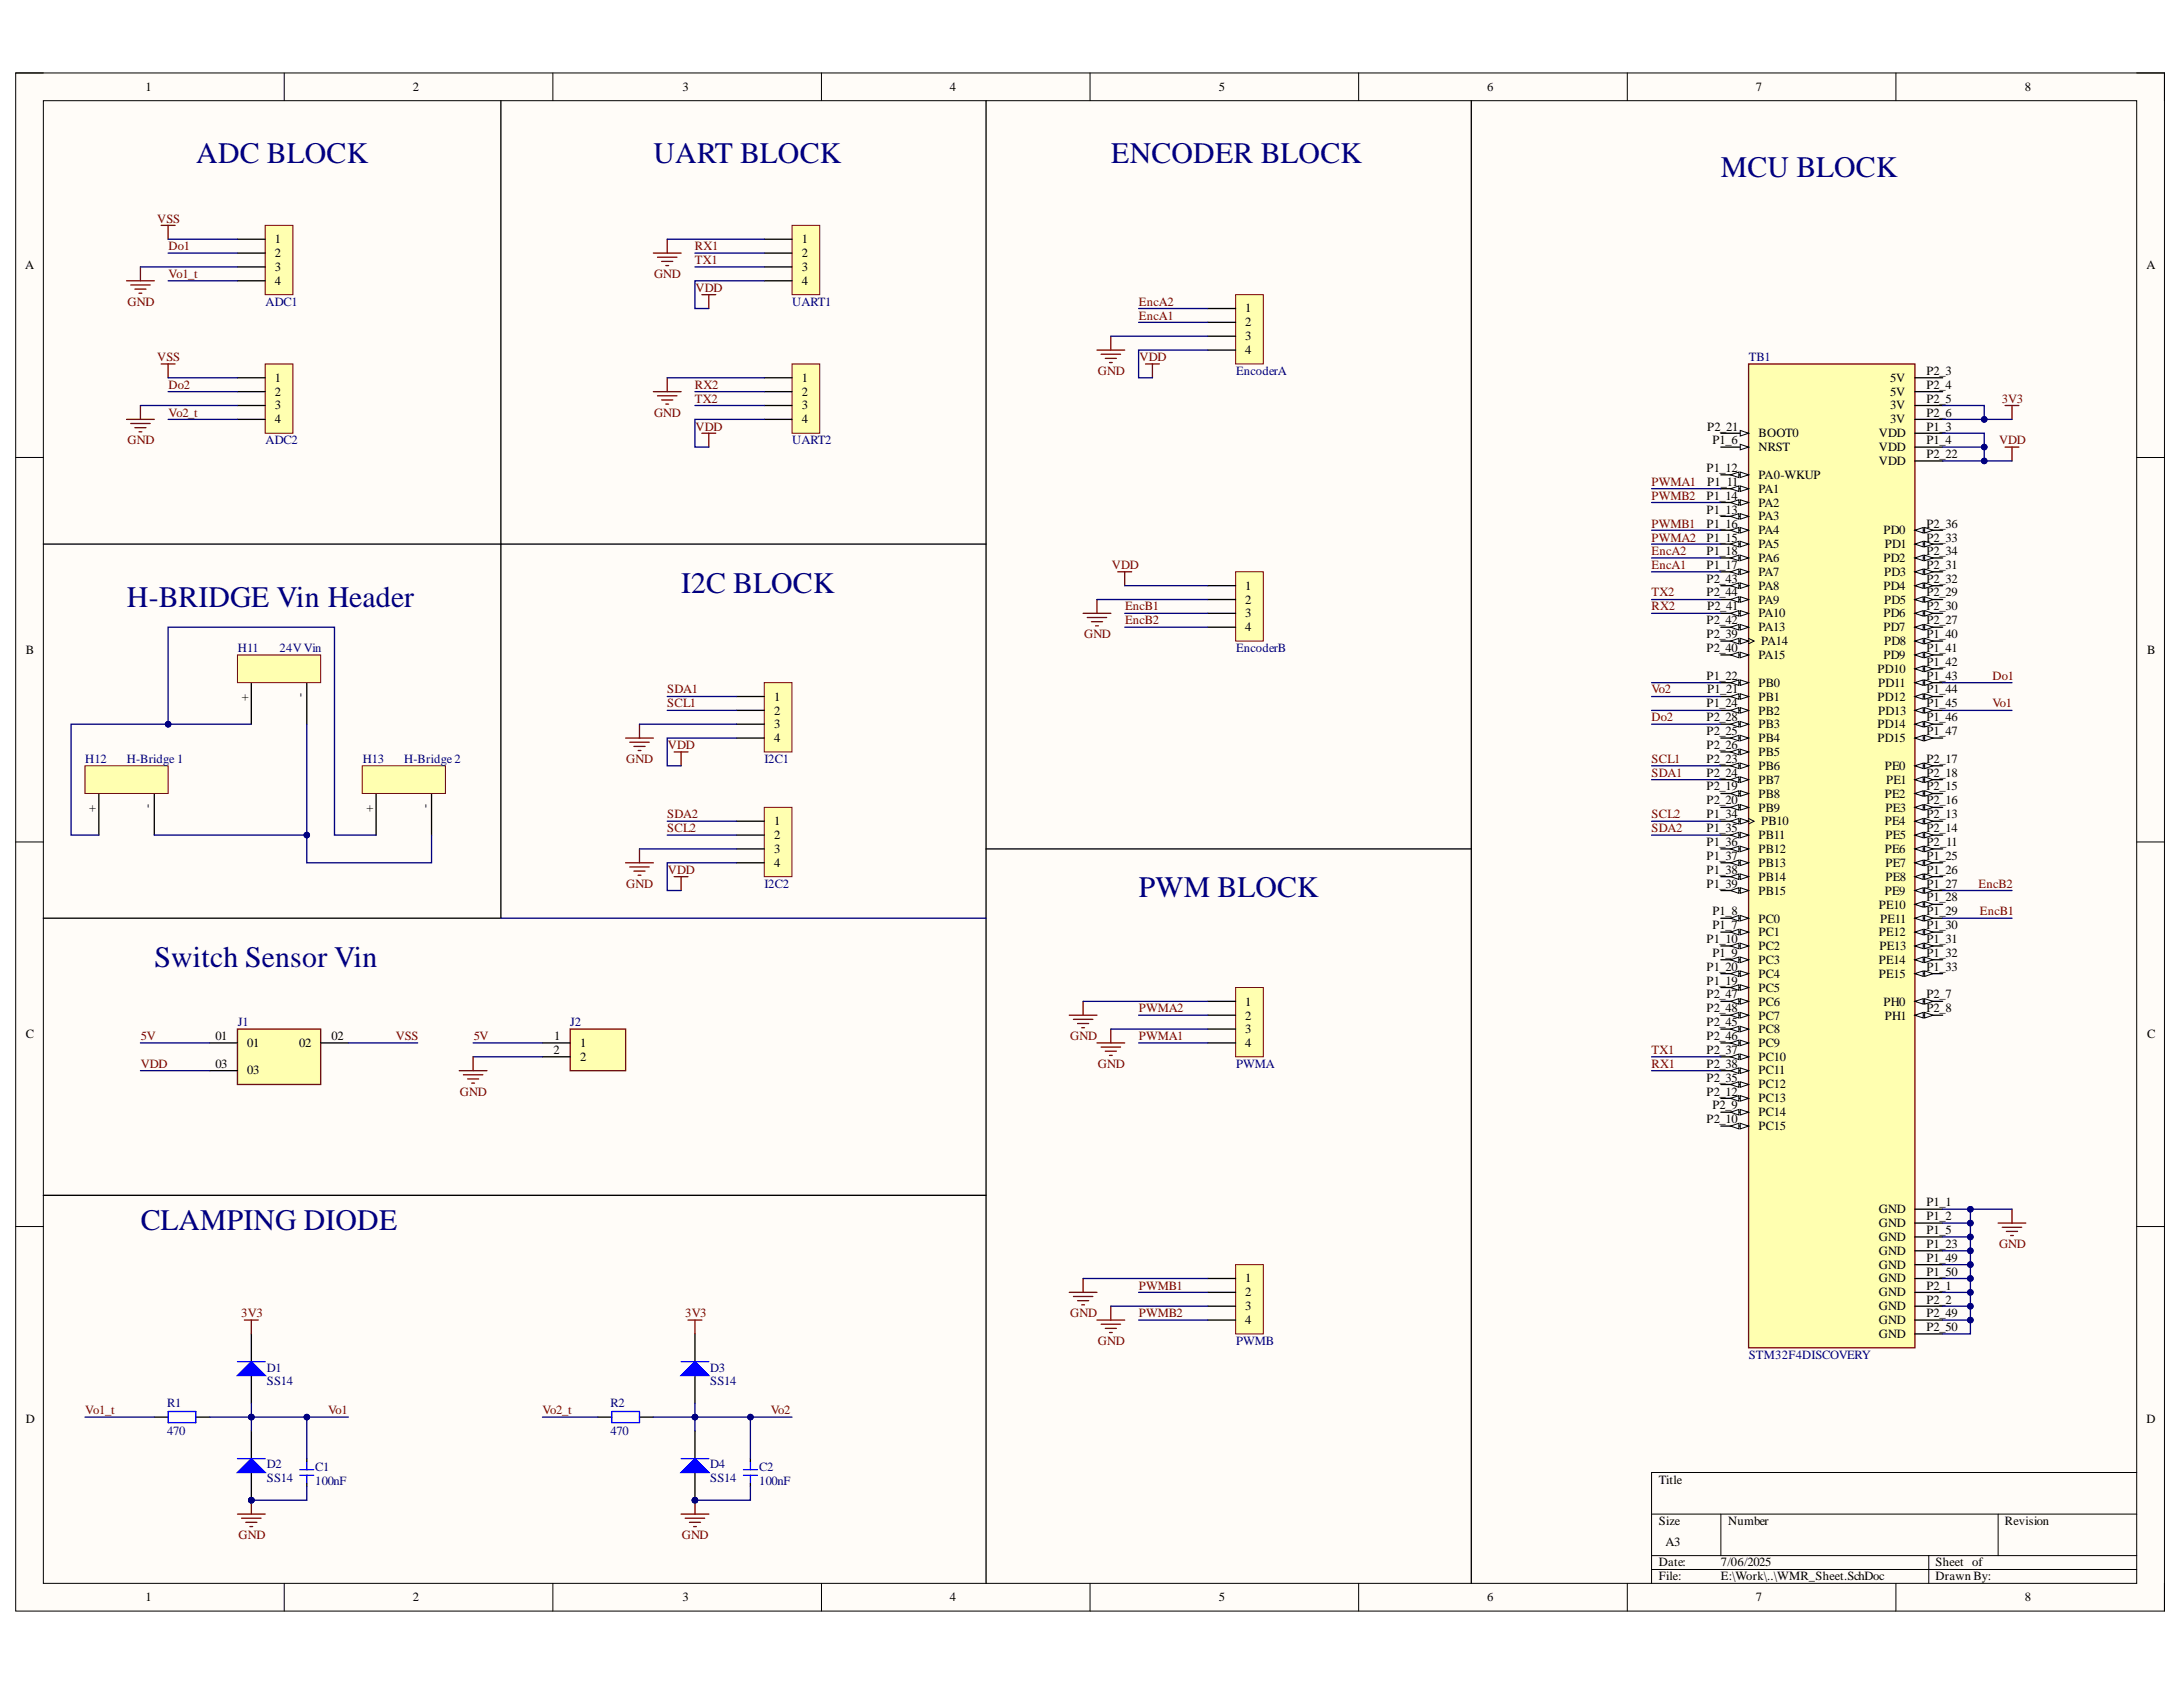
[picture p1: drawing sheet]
<svg xmlns="http://www.w3.org/2000/svg" width="279mm" height="216mm" viewBox="0 0 279 216" stroke-linecap="round" stroke-linejoin="round" font-family="sans-serif">
<defs><g id="words">
<g font-size="3.8" fill="#000080">
<text x="25.1" y="20.9">ADC BLOCK</text>
<text x="83.6" y="20.9">UART BLOCK</text>
<text x="142.2" y="20.9">ENCODER BLOCK</text>
<text x="220.3" y="22.7">MCU BLOCK</text>
<text x="16.2" y="77.7">H-BRIDGE Vin Header</text>
<text x="87.2" y="75.9">I2C BLOCK</text>
<text x="145.8" y="114.9">PWM BLOCK</text>
<text x="19.8" y="123.7">Switch Sensor Vin</text>
<text x="18" y="157.4">CLAMPING DIODE</text>
</g>
<g font-size="1.6">
<text x="18.6" y="11.7">1</text>
<text x="52.8" y="11.7">2</text>
<text x="87.3" y="11.7">3</text>
<text x="121.6" y="11.7">4</text>
<text x="156" y="11.7">5</text>
<text x="190.3" y="11.7">6</text>
<text x="224.7" y="11.7">7</text>
<text x="259.2" y="11.7">8</text>
<text x="3.2" y="34.5">A</text>
<text x="35.2" y="31.1">1</text>
<text x="35.2" y="32.9">2</text>
<text x="35.2" y="34.7">3</text>
<text x="102.6" y="31.1">1</text>
<text x="102.6" y="32.9">2</text>
<text x="102.6" y="34.7">3</text>
<text x="274.7" y="34.5">A</text>
<text x="35.2" y="36.4">4</text>
<text x="102.6" y="36.4">4</text>
<text x="159.4" y="40">1</text>
<text x="159.4" y="41.8">2</text>
<text x="159.4" y="43.5">3</text>
<text x="159.4" y="45.3">4</text>
<text x="35.2" y="48.9">1</text>
<text x="35.2" y="50.6">2</text>
<text x="35.2" y="52.4">3</text>
<text x="102.6" y="48.9">1</text>
<text x="102.6" y="50.6">2</text>
<text x="102.6" y="52.4">3</text>
<text x="241.9" y="48.9">5V</text>
<text x="241.9" y="50.6">5V</text>
<text x="241.9" y="52.4">3V</text>
<text x="246.6" y="48">P2_3</text>
<text x="246.6" y="49.8">P2_4</text>
<text x="246.6" y="51.6">P2_5</text>
<text x="246.6" y="53.3">P2_6</text>
<text x="35.2" y="54.2">4</text>
<text x="102.6" y="54.2">4</text>
<text x="218.5" y="55.1">P2_21</text>
<text x="219.2" y="56.9">P1_6</text>
<text x="225.1" y="56">BOOT0</text>
<text x="225.1" y="57.7">NRST</text>
<text x="240.5" y="56">VDD</text>
<text x="240.5" y="57.7">VDD</text>
<text x="240.5" y="59.5">VDD</text>
<text x="241.9" y="54.2">3V</text>
<text x="246.6" y="55.1">P1_3</text>
<text x="246.6" y="56.9">P1_4</text>
<text x="246.6" y="58.7">P2_22</text>
<text x="218.4" y="60.4">P1_12</text>
<text x="218.4" y="64">P1_14</text>
<text x="218.4" y="65.8">P1_13</text>
<text x="218.5" y="62.2">P1_11</text>
<text x="225.1" y="61.3">PA0-WKUP</text>
<text x="225.1" y="63.1">PA1</text>
<text x="225.1" y="64.8">PA2</text>
<text x="218.4" y="67.5">P1_16</text>
<text x="218.4" y="69.3">P1_15</text>
<text x="218.4" y="71.1">P1_18</text>
<text x="225.1" y="66.6">PA3</text>
<text x="225.1" y="68.4">PA4</text>
<text x="225.1" y="70.2">PA5</text>
<text x="225.1" y="71.9">PA6</text>
<text x="241.1" y="68.4">PD0</text>
<text x="241.1" y="71.9">PD2</text>
<text x="241.2" y="70.2">PD1</text>
<text x="246.6" y="67.5">P2_36</text>
<text x="246.6" y="69.3">P2_33</text>
<text x="246.6" y="71.1">P2_34</text>
<text x="159.4" y="75.5">1</text>
<text x="159.4" y="77.2">2</text>
<text x="218.4" y="72.9">P1_17</text>
<text x="218.4" y="74.6">P2_43</text>
<text x="218.4" y="76.3">P2_44</text>
<text x="225.1" y="73.7">PA7</text>
<text x="225.1" y="75.5">PA8</text>
<text x="225.1" y="77.2">PA9</text>
<text x="241.1" y="75.5">PD4</text>
<text x="241.1" y="73.7">PD3</text>
<text x="241.1" y="77.2">PD5</text>
<text x="246.6" y="72.9">P2_31</text>
<text x="246.6" y="74.6">P2_32</text>
<text x="246.6" y="76.3">P2_29</text>
<text x="3.3" y="83.7">B</text>
<text x="159.4" y="79">3</text>
<text x="159.4" y="80.8">4</text>
<text x="218.4" y="79.9">P2_42</text>
<text x="218.4" y="81.6">P2_39</text>
<text x="218.4" y="83.4">P2_40</text>
<text x="218.5" y="78.1">P2_41</text>
<text x="225.1" y="79">PA10</text>
<text x="225.1" y="80.8">PA13</text>
<text x="225.4" y="82.6">PA14</text>
<text x="241.1" y="79">PD6</text>
<text x="241.1" y="80.8">PD7</text>
<text x="241.1" y="82.6">PD8</text>
<text x="246.6" y="78.1">P2_30</text>
<text x="246.6" y="79.9">P2_27</text>
<text x="246.6" y="81.6">P1_40</text>
<text x="246.6" y="83.4">P1_41</text>
<text x="274.8" y="83.7">B</text>
<text x="31.8" y="89.7" transform="rotate(-90 31.8 89.7)">+</text>
<text x="38.9" y="89.2" transform="rotate(-90 38.9 89.2)">-</text>
<text x="99.1" y="89.7">1</text>
<text x="218.4" y="87">P1_22</text>
<text x="218.5" y="88.7">P1_21</text>
<text x="225.1" y="84.3">PA15</text>
<text x="225.1" y="87.9">PB0</text>
<text x="225.1" y="89.7">PB1</text>
<text x="240.3" y="86.1">PD10</text>
<text x="240.3" y="89.7">PD12</text>
<text x="240.4" y="87.9">PD11</text>
<text x="241.1" y="84.3">PD9</text>
<text x="246.6" y="85.2">P1_42</text>
<text x="246.6" y="87">P1_43</text>
<text x="246.6" y="88.7">P1_44</text>
<text x="99.1" y="91.4">2</text>
<text x="99.1" y="93.2">3</text>
<text x="99.1" y="95">4</text>
<text x="218.4" y="90.5">P1_24</text>
<text x="218.4" y="92.3">P2_28</text>
<text x="218.4" y="94.1">P2_25</text>
<text x="218.4" y="95.8">P2_26</text>
<text x="225.1" y="91.4">PB2</text>
<text x="225.1" y="93.2">PB3</text>
<text x="225.1" y="95">PB4</text>
<text x="240.3" y="93.2">PD14</text>
<text x="240.3" y="95">PD15</text>
<text x="240.4" y="91.4">PD13</text>
<text x="246.6" y="90.5">P1_45</text>
<text x="246.6" y="92.3">P1_46</text>
<text x="246.6" y="94.1">P1_47</text>
<text x="218.4" y="97.6">P2_23</text>
<text x="218.4" y="99.4">P2_24</text>
<text x="218.4" y="101.2">P2_19</text>
<text x="225.1" y="96.8">PB5</text>
<text x="225.1" y="98.5">PB6</text>
<text x="225.1" y="100.3">PB7</text>
<text x="241.2" y="98.5">PE0</text>
<text x="241.4" y="100.3">PE1</text>
<text x="246.6" y="97.6">P2_17</text>
<text x="246.6" y="99.4">P2_18</text>
<text x="246.6" y="101.2">P2_15</text>
<text x="12.3" y="103.9" transform="rotate(-90 12.3 103.9)">+</text>
<text x="19.4" y="103.4" transform="rotate(-90 19.4 103.4)">-</text>
<text x="47.8" y="103.9" transform="rotate(-90 47.8 103.9)">+</text>
<text x="54.9" y="103.4" transform="rotate(-90 54.9 103.4)">-</text>
<text x="99.1" y="105.6">1</text>
<text x="99.1" y="107.4">2</text>
<text x="218.4" y="102.9">P2_20</text>
<text x="218.4" y="104.7">P1_34</text>
<text x="218.4" y="106.5">P1_35</text>
<text x="225.1" y="102.1">PB8</text>
<text x="225.1" y="103.9">PB9</text>
<text x="225.1" y="107.4">PB11</text>
<text x="225.4" y="105.6">PB10</text>
<text x="241.2" y="102.1">PE2</text>
<text x="241.2" y="105.6">PE4</text>
<text x="241.3" y="103.9">PE3</text>
<text x="241.3" y="107.4">PE5</text>
<text x="246.6" y="102.9">P2_16</text>
<text x="246.6" y="104.7">P2_13</text>
<text x="246.6" y="106.5">P2_14</text>
<text x="99.1" y="109.2">3</text>
<text x="99.1" y="111">4</text>
<text x="218.4" y="108.3">P1_36</text>
<text x="218.4" y="110">P1_37</text>
<text x="218.4" y="111.8">P1_38</text>
<text x="218.4" y="113.6">P1_39</text>
<text x="225.1" y="109.2">PB12</text>
<text x="225.1" y="111">PB13</text>
<text x="225.1" y="112.7">PB14</text>
<text x="241.2" y="109.2">PE6</text>
<text x="241.3" y="111">PE7</text>
<text x="241.3" y="112.7">PE8</text>
<text x="246.6" y="108.3">P2_11</text>
<text x="246.6" y="110">P1_25</text>
<text x="246.6" y="111.8">P1_26</text>
<text x="246.6" y="113.6">P1_27</text>
<text x="219.2" y="117.1">P1_8</text>
<text x="219.2" y="118.9">P1_7</text>
<text x="225.1" y="114.5">PB15</text>
<text x="225.1" y="118.1">PC0</text>
<text x="225.1" y="119.8">PC1</text>
<text x="240.5" y="116.3">PE10</text>
<text x="240.5" y="119.8">PE12</text>
<text x="240.6" y="118.1">PE11</text>
<text x="241.2" y="114.5">PE9</text>
<text x="246.6" y="115.4">P1_28</text>
<text x="246.6" y="117.1">P1_29</text>
<text x="246.6" y="118.9">P1_30</text>
<text x="218.4" y="120.7">P1_10</text>
<text x="218.4" y="124.2">P1_20</text>
<text x="219.2" y="122.5">P1_9</text>
<text x="225.1" y="121.6">PC2</text>
<text x="225.1" y="123.4">PC3</text>
<text x="225.1" y="125.2">PC4</text>
<text x="240.5" y="123.4">PE14</text>
<text x="240.5" y="125.2">PE15</text>
<text x="240.6" y="121.6">PE13</text>
<text x="246.6" y="120.7">P1_31</text>
<text x="246.6" y="122.5">P1_32</text>
<text x="246.6" y="124.2">P1_33</text>
<text x="159.4" y="128.7">1</text>
<text x="159.4" y="130.5">2</text>
<text x="218.4" y="126">P1_19</text>
<text x="218.4" y="127.8">P2_47</text>
<text x="218.4" y="129.6">P2_48</text>
<text x="218.4" y="131.3">P2_45</text>
<text x="225.1" y="126.9">PC5</text>
<text x="225.1" y="128.7">PC6</text>
<text x="225.1" y="130.5">PC7</text>
<text x="241.1" y="128.7">PH0</text>
<text x="241.2" y="130.5">PH1</text>
<text x="246.6" y="127.8">P2_7</text>
<text x="246.6" y="129.6">P2_8</text>
<text x="3.3" y="132.9">C</text>
<text x="27.6" y="133.1">01</text>
<text x="27.6" y="136.7">03</text>
<text x="31.6" y="134">01</text>
<text x="31.6" y="137.5">03</text>
<text x="38.3" y="134">02</text>
<text x="42.4" y="133.1">02</text>
<text x="70.9" y="134.9">2</text>
<text x="70.9" y="133.1">1</text>
<text x="74.2" y="134">1</text>
<text x="74.2" y="135.7">2</text>
<text x="159.4" y="132.3">3</text>
<text x="159.4" y="134">4</text>
<text x="218.4" y="133.1">P2_46</text>
<text x="218.4" y="134.9">P2_37</text>
<text x="218.4" y="136.7">P2_38</text>
<text x="225.1" y="132.3">PC8</text>
<text x="225.1" y="134">PC9</text>
<text x="225.1" y="135.7">PC10</text>
<text x="225.1" y="137.5">PC11</text>
<text x="274.8" y="132.9">C</text>
<text x="218.4" y="138.4">P2_35</text>
<text x="218.4" y="140.2">P2_12</text>
<text x="218.4" y="143.8">P2_10</text>
<text x="219.2" y="142">P2_9</text>
<text x="225.1" y="139.3">PC12</text>
<text x="225.1" y="141.1">PC13</text>
<text x="225.1" y="142.8">PC14</text>
<text x="225.1" y="144.6">PC15</text>
<text x="240.5" y="155.2">GND</text>
<text x="246.6" y="154.4">P1_1</text>
<text x="240.5" y="157">GND</text>
<text x="240.5" y="158.8">GND</text>
<text x="240.5" y="160.6">GND</text>
<text x="246.6" y="156.2">P1_2</text>
<text x="246.6" y="158">P1_5</text>
<text x="246.6" y="159.7">P1_23</text>
<text x="246.6" y="161.5">P1_49</text>
<text x="159.4" y="164.1">1</text>
<text x="159.4" y="165.9">2</text>
<text x="159.4" y="167.7">3</text>
<text x="240.5" y="162.3">GND</text>
<text x="240.5" y="164.1">GND</text>
<text x="240.5" y="165.9">GND</text>
<text x="240.5" y="167.7">GND</text>
<text x="246.6" y="163.3">P1_50</text>
<text x="246.6" y="165.1">P2_1</text>
<text x="246.6" y="166.8">P2_2</text>
<text x="159.4" y="169.4">4</text>
<text x="240.5" y="169.4">GND</text>
<text x="240.5" y="171.2">GND</text>
<text x="246.6" y="168.6">P2_49</text>
<text x="246.6" y="170.4">P2_50</text>
<text x="3.3" y="182.1">D</text>
<text x="274.7" y="182.1">D</text>
<text x="212.3" y="189.9">Title</text>
<text x="212.3" y="195.1">Size</text>
<text x="213.2" y="197.8">A3</text>
<text x="221.2" y="195.1">Number</text>
<text x="256.6" y="195.1">Revision</text>
<text x="212.3" y="200.5">Date:</text>
<text x="212.3" y="202.2">File:</text>
<text x="220.3" y="200.5">7/06/2025</text>
<text x="220.3" y="202.2">E:\Work\..\WMR_Sheet.SchDoc</text>
<text x="247.7" y="200.5">Sheet of</text>
<text x="247.7" y="202.2">Drawn By:</text>
<text x="18.6" y="204.9">1</text>
<text x="52.8" y="204.9">2</text>
<text x="87.3" y="204.9">3</text>
<text x="121.6" y="204.9">4</text>
<text x="156" y="204.9">5</text>
<text x="190.3" y="204.9">6</text>
<text x="224.7" y="204.9">7</text>
<text x="259.2" y="204.9">8</text>
</g>
<g font-size="1.6" fill="#800000">
<text x="20.1" y="28.5">VSS</text>
<text x="21.6" y="35.6">Vo1_t</text>
<text x="21.6" y="32">Do1</text>
<text x="83.7" y="35.6">GND</text>
<text x="88.9" y="32">RX1</text>
<text x="88.9" y="33.8">TX1</text>
<text x="16.3" y="39.1">GND</text>
<text x="89" y="37.4">VDD</text>
<text x="145.8" y="39.1">EncA2</text>
<text x="145.8" y="40.9">EncA1</text>
<text x="20.1" y="46.2">VSS</text>
<text x="145.9" y="46.2">VDD</text>
<text x="21.6" y="53.3">Vo2_t</text>
<text x="21.6" y="49.8">Do2</text>
<text x="83.7" y="53.3">GND</text>
<text x="88.9" y="49.8">RX2</text>
<text x="88.9" y="51.6">TX2</text>
<text x="140.5" y="48">GND</text>
<text x="256.2" y="51.6">3V3</text>
<text x="16.3" y="56.9">GND</text>
<text x="89" y="55.1">VDD</text>
<text x="255.9" y="56.9">VDD</text>
<text x="211.4" y="62.2">PWMA1</text>
<text x="211.4" y="64">PWMB2</text>
<text x="211.4" y="71.1">EncA2</text>
<text x="211.4" y="67.5">PWMB1</text>
<text x="211.4" y="69.3">PWMA2</text>
<text x="142.3" y="72.9">VDD</text>
<text x="211.4" y="72.9">EncA1</text>
<text x="211.4" y="76.3">TX2</text>
<text x="138.8" y="81.6">GND</text>
<text x="144" y="79.9">EncB2</text>
<text x="144" y="78.1">EncB1</text>
<text x="211.4" y="78.1">RX2</text>
<text x="85.4" y="88.7">SDA1</text>
<text x="211.4" y="88.7">Vo2</text>
<text x="255" y="87">Do1</text>
<text x="85.4" y="90.5">SCL1</text>
<text x="85.5" y="95.8">VDD</text>
<text x="211.4" y="92.3">Do2</text>
<text x="255" y="90.5">Vo1</text>
<text x="80.2" y="97.6">GND</text>
<text x="211.4" y="97.6">SCL1</text>
<text x="211.4" y="99.4">SDA1</text>
<text x="85.4" y="106.5">SCL2</text>
<text x="85.4" y="104.7">SDA2</text>
<text x="211.4" y="104.7">SCL2</text>
<text x="211.4" y="106.5">SDA2</text>
<text x="80.2" y="113.6">GND</text>
<text x="85.5" y="111.8">VDD</text>
<text x="253.2" y="113.6">EncB2</text>
<text x="253.4" y="117.1">EncB1</text>
<text x="145.8" y="129.6">PWMA2</text>
<text x="18" y="136.7">VDD</text>
<text x="18" y="133.1">5V</text>
<text x="50.6" y="133.1">VSS</text>
<text x="60.6" y="133.1">5V</text>
<text x="137" y="133.1">GND</text>
<text x="140.5" y="136.7">GND</text>
<text x="145.8" y="133.1">PWMA1</text>
<text x="211.4" y="134.9">TX1</text>
<text x="211.4" y="136.7">RX1</text>
<text x="58.8" y="140.2">GND</text>
<text x="255.9" y="159.7">GND</text>
<text x="145.8" y="165.1">PWMB1</text>
<text x="30.9" y="168.6">3V3</text>
<text x="87.7" y="168.6">3V3</text>
<text x="137" y="168.6">GND</text>
<text x="140.5" y="172.1">GND</text>
<text x="145.8" y="168.6">PWMB2</text>
<text x="10.9" y="181">Vo1_t</text>
<text x="42" y="181">Vo1</text>
<text x="69.4" y="181">Vo2_t</text>
<text x="98.7" y="181">Vo2</text>
<text x="30.5" y="196.9">GND</text>
<text x="87.3" y="196.9">GND</text>
</g>
<g font-size="1.6" fill="#000080">
<text x="34" y="39.1">ADC1</text>
<text x="101.4" y="39.1">UART1</text>
<text x="223.8" y="46.2">TB1</text>
<text x="158.2" y="48">EncoderA</text>
<text x="34" y="56.9">ADC2</text>
<text x="101.4" y="56.9">UART2</text>
<text x="30.4" y="83.4">H11</text>
<text x="35.8" y="83.4">24V Vin</text>
<text x="158.2" y="83.4">EncoderB</text>
<text x="10.9" y="97.6">H12</text>
<text x="16.2" y="97.6">H-Bridge 1</text>
<text x="46.4" y="97.6">H13</text>
<text x="51.7" y="97.6">H-Bridge 2</text>
<text x="97.8" y="97.6">I2C1</text>
<text x="97.8" y="113.6">I2C2</text>
<text x="30.4" y="131.3">J1</text>
<text x="73" y="131.3">J2</text>
<text x="158.2" y="136.7">PWMA</text>
<text x="158.2" y="172.1">PWMB</text>
<text x="223.8" y="173.9">STM32F4DISCOVERY</text>
<text x="34.2" y="175.5">D1</text>
<text x="34.2" y="177.3">SS14</text>
<text x="90.9" y="175.5">D3</text>
<text x="90.9" y="177.3">SS14</text>
<text x="21.4" y="180.1">R1</text>
<text x="21.4" y="183.6">470</text>
<text x="78.1" y="180.1">R2</text>
<text x="78.1" y="183.6">470</text>
<text x="34.2" y="187.9">D2</text>
<text x="34.2" y="189.6">SS14</text>
<text x="40.3" y="188.3">C1</text>
<text x="40.3" y="190.1">100nF</text>
<text x="90.9" y="187.9">D4</text>
<text x="90.9" y="189.6">SS14</text>
<text x="97.2" y="188.3">C2</text>
<text x="97.2" y="190.1">100nF</text>
</g>
</g></defs>
<path d="M2 9.3h275v196.9h-275z" fill-rule="evenodd" fill="#fffcf8"/>
<path d="M2 9.3h275v196.9h-275z" fill="none" stroke="#000" stroke-width=".13"/>
<path d="M5.5 12.9h268v189.7h-268z" fill-rule="evenodd" fill="#fffcf8"/>
<g fill="none" stroke="#000" stroke-width=".13">
<path d="M2 9.3h3.5M5.5 12.9h268v189.7h-268zM36.4 9.3v3.6M70.8 9.3v3.6M105.1 9.3v3.6M139.5 9.3v3.6M173.9 9.3v3.6M208.3 9.3v3.6M242.7 9.3v3.6M273.5 9.3h3.5v3.6M2 58.5h3.5M273.5 58.6h3.5"/>
<path d="M2 107.8h3.5M273.5 107.8h3.5M2 157h3.5M273.5 157h3.5M211.4 193.8h62.1M211.4 199.1h62.1M220.2 193.8v5.3M246.9 199.1v3.5M255.7 193.8v5.3M273.5 188.4h-62.1v14.2M36.4 202.6v3.6M70.8 202.6v3.6"/>
<path d="M105.1 202.6v3.6M139.5 202.6v3.6M173.9 202.6v3.6M208.3 202.6v3.6M211.4 200.9h62.1M242.7 202.6v3.6M277 202.6v3.6"/>
</g>
<path d="M223.8 46.6h21.3v125.9h-21.3z" fill-rule="evenodd" fill="#ffffb0"/>
<path d="M223.8 46.6h21.3v125.9h-21.3z" fill="none" stroke="#800000" stroke-width=".17"/>
<path d="M220.2 55.4h3.6" fill="none" stroke="#000" stroke-width=".17"/>
<path d="M222.7 55.1l1.1 .3-1.1 .4z" fill="#f8fcff"/>
<path d="M222.7 55.1l1.1 .3-1.1 .4z" fill="none" stroke="#000" stroke-width=".13"/>
<path d="M220.2 57.2h3.6" fill="none" stroke="#000" stroke-width=".17"/>
<path d="M222.7 56.9l1.1 .3-1.1 .4z" fill="#f8fcff"/>
<path d="M222.7 56.9l1.1 .3-1.1 .4z" fill="none" stroke="#000" stroke-width=".13"/>
<path d="M220.2 60.8h3.6" fill="none" stroke="#000" stroke-width=".17"/>
<path d="M222.7 60.4l1.1 .4-1.1 .3z" fill="#f8fcff"/>
<path d="M222.7 60.4l1.1 .4-1.1 .3z" fill="none" stroke="#000" stroke-width=".13"/>
<path d="M221.5 60.8l1.1-.4v.7z" fill="#f8fcff"/>
<path d="M221.5 60.8l1.1-.4v.7z" fill="none" stroke="#000" stroke-width=".13"/>
<path d="M220.2 62.5h3.6" fill="none" stroke="#000" stroke-width=".17"/>
<path d="M222.7 62.2l1.1 .3-1.1 .4z" fill="#f8fcff"/>
<path d="M222.7 62.2l1.1 .3-1.1 .4z" fill="none" stroke="#000" stroke-width=".13"/>
<path d="M221.5 62.5l1.1-.3v.7z" fill="#f8fcff"/>
<path d="M221.5 62.5l1.1-.3v.7z" fill="none" stroke="#000" stroke-width=".13"/>
<path d="M220.2 64.3h3.6" fill="none" stroke="#000" stroke-width=".17"/>
<path d="M222.7 64l1.1 .3-1.1 .4z" fill="#f8fcff"/>
<path d="M222.7 64l1.1 .3-1.1 .4z" fill="none" stroke="#000" stroke-width=".13"/>
<path d="M221.5 64.3l1.1-.3v.7z" fill="#f8fcff"/>
<path d="M221.5 64.3l1.1-.3v.7z" fill="none" stroke="#000" stroke-width=".13"/>
<path d="M220.2 66.1h3.6" fill="none" stroke="#000" stroke-width=".17"/>
<path d="M222.7 65.7l1.1 .4-1.1 .3z" fill="#f8fcff"/>
<path d="M222.7 65.7l1.1 .4-1.1 .3z" fill="none" stroke="#000" stroke-width=".13"/>
<path d="M221.5 66.1l1.1-.4v.7z" fill="#f8fcff"/>
<path d="M221.5 66.1l1.1-.4v.7z" fill="none" stroke="#000" stroke-width=".13"/>
<path d="M220.2 67.9h3.6" fill="none" stroke="#000" stroke-width=".17"/>
<path d="M222.7 67.5l1.1 .4-1.1 .3z" fill="#f8fcff"/>
<path d="M222.7 67.5l1.1 .4-1.1 .3z" fill="none" stroke="#000" stroke-width=".13"/>
<path d="M221.5 67.9l1.1-.4v.7z" fill="#f8fcff"/>
<path d="M221.5 67.9l1.1-.4v.7z" fill="none" stroke="#000" stroke-width=".13"/>
<path d="M220.2 69.6h3.6" fill="none" stroke="#000" stroke-width=".17"/>
<path d="M222.7 69.3l1.1 .3-1.1 .4z" fill="#f8fcff"/>
<path d="M222.7 69.3l1.1 .3-1.1 .4z" fill="none" stroke="#000" stroke-width=".13"/>
<path d="M221.5 69.6l1.1-.3v.7z" fill="#f8fcff"/>
<path d="M221.5 69.6l1.1-.3v.7z" fill="none" stroke="#000" stroke-width=".13"/>
<path d="M220.2 71.4h3.6" fill="none" stroke="#000" stroke-width=".17"/>
<path d="M222.7 71l1.1 .4-1.1 .4z" fill="#f8fcff"/>
<path d="M222.7 71l1.1 .4-1.1 .4z" fill="none" stroke="#000" stroke-width=".13"/>
<path d="M221.5 71.4l1.1-.4v.8z" fill="#f8fcff"/>
<path d="M221.5 71.4l1.1-.4v.8z" fill="none" stroke="#000" stroke-width=".13"/>
<path d="M220.2 73.2h3.6" fill="none" stroke="#000" stroke-width=".17"/>
<path d="M222.7 72.8l1.1 .4-1.1 .3z" fill="#f8fcff"/>
<path d="M222.7 72.8l1.1 .4-1.1 .3z" fill="none" stroke="#000" stroke-width=".13"/>
<path d="M221.5 73.2l1.1-.4v.7z" fill="#f8fcff"/>
<path d="M221.5 73.2l1.1-.4v.7z" fill="none" stroke="#000" stroke-width=".13"/>
<path d="M220.2 75h3.6" fill="none" stroke="#000" stroke-width=".17"/>
<path d="M222.7 74.6l1.1 .4-1.1 .3z" fill="#f8fcff"/>
<path d="M222.7 74.6l1.1 .4-1.1 .3z" fill="none" stroke="#000" stroke-width=".13"/>
<path d="M221.5 75l1.1-.4v.7z" fill="#f8fcff"/>
<path d="M221.5 75l1.1-.4v.7z" fill="none" stroke="#000" stroke-width=".13"/>
<path d="M220.2 76.7h3.6" fill="none" stroke="#000" stroke-width=".17"/>
<path d="M222.7 76.4l1.1 .3-1.1 .4z" fill="#f8fcff"/>
<path d="M222.7 76.4l1.1 .3-1.1 .4z" fill="none" stroke="#000" stroke-width=".13"/>
<path d="M221.5 76.7l1.1-.3v.7z" fill="#f8fcff"/>
<path d="M221.5 76.7l1.1-.3v.7z" fill="none" stroke="#000" stroke-width=".13"/>
<path d="M220.2 78.5h3.6" fill="none" stroke="#000" stroke-width=".17"/>
<path d="M222.7 78.1l1.1 .4-1.1 .4z" fill="#f8fcff"/>
<path d="M222.7 78.1l1.1 .4-1.1 .4z" fill="none" stroke="#000" stroke-width=".13"/>
<path d="M221.5 78.5l1.1-.4v.8z" fill="#f8fcff"/>
<path d="M221.5 78.5l1.1-.4v.8z" fill="none" stroke="#000" stroke-width=".13"/>
<path d="M220.2 80.3h3.6" fill="none" stroke="#000" stroke-width=".17"/>
<path d="M222.7 79.9l1.1 .4-1.1 .3z" fill="#f8fcff"/>
<path d="M222.7 79.9l1.1 .4-1.1 .3z" fill="none" stroke="#000" stroke-width=".13"/>
<path d="M221.5 80.3l1.1-.4v.7z" fill="#f8fcff"/>
<path d="M221.5 80.3l1.1-.4v.7z" fill="none" stroke="#000" stroke-width=".13"/>
<path d="M220.2 82h3.6" fill="none" stroke="#000" stroke-width=".17"/>
<path d="M222.7 81.7l1.1 .3-1.1 .4z" fill="#f8fcff"/>
<path d="M222.7 81.7l1.1 .3-1.1 .4z" fill="none" stroke="#000" stroke-width=".13"/>
<path d="M221.5 82l1.1-.3v.7z" fill="#f8fcff"/>
<path d="M221.5 82l1.1-.3v.7zM223.8 81.7l.7 .3-.7 .4" fill="none" stroke="#000" stroke-width=".13"/>
<path d="M220.2 83.8h3.6" fill="none" stroke="#000" stroke-width=".17"/>
<path d="M222.7 83.5l1.1 .3-1.1 .4z" fill="#f8fcff"/>
<path d="M222.7 83.5l1.1 .3-1.1 .4z" fill="none" stroke="#000" stroke-width=".13"/>
<path d="M221.5 83.8l1.1-.3v.7z" fill="#f8fcff"/>
<path d="M221.5 83.8l1.1-.3v.7z" fill="none" stroke="#000" stroke-width=".13"/>
<path d="M220.2 87.4h3.6" fill="none" stroke="#000" stroke-width=".17"/>
<path d="M222.7 87l1.1 .4-1.1 .3z" fill="#f8fcff"/>
<path d="M222.7 87l1.1 .4-1.1 .3z" fill="none" stroke="#000" stroke-width=".13"/>
<path d="M221.5 87.4l1.1-.4v.7z" fill="#f8fcff"/>
<path d="M221.5 87.4l1.1-.4v.7z" fill="none" stroke="#000" stroke-width=".13"/>
<path d="M220.2 89.1h3.6" fill="none" stroke="#000" stroke-width=".17"/>
<path d="M222.7 88.8l1.1 .3-1.1 .4z" fill="#f8fcff"/>
<path d="M222.7 88.8l1.1 .3-1.1 .4z" fill="none" stroke="#000" stroke-width=".13"/>
<path d="M221.5 89.1l1.1-.3v.7z" fill="#f8fcff"/>
<path d="M221.5 89.1l1.1-.3v.7z" fill="none" stroke="#000" stroke-width=".13"/>
<path d="M220.2 90.9h3.6" fill="none" stroke="#000" stroke-width=".17"/>
<path d="M222.7 90.6l1.1 .3-1.1 .4z" fill="#f8fcff"/>
<path d="M222.7 90.6l1.1 .3-1.1 .4z" fill="none" stroke="#000" stroke-width=".13"/>
<path d="M221.5 90.9l1.1-.3v.7z" fill="#f8fcff"/>
<path d="M221.5 90.9l1.1-.3v.7z" fill="none" stroke="#000" stroke-width=".13"/>
<path d="M220.2 92.7h3.6" fill="none" stroke="#000" stroke-width=".17"/>
<path d="M222.7 92.3l1.1 .4-1.1 .3z" fill="#f8fcff"/>
<path d="M222.7 92.3l1.1 .4-1.1 .3z" fill="none" stroke="#000" stroke-width=".13"/>
<path d="M221.5 92.7l1.1-.4v.7z" fill="#f8fcff"/>
<path d="M221.5 92.7l1.1-.4v.7z" fill="none" stroke="#000" stroke-width=".13"/>
<path d="M220.2 94.5h3.6" fill="none" stroke="#000" stroke-width=".17"/>
<path d="M222.7 94.1l1.1 .4-1.1 .3z" fill="#f8fcff"/>
<path d="M222.7 94.1l1.1 .4-1.1 .3z" fill="none" stroke="#000" stroke-width=".13"/>
<path d="M221.5 94.5l1.1-.4v.7z" fill="#f8fcff"/>
<path d="M221.5 94.5l1.1-.4v.7z" fill="none" stroke="#000" stroke-width=".13"/>
<path d="M220.2 96.2h3.6" fill="none" stroke="#000" stroke-width=".17"/>
<path d="M222.7 95.9l1.1 .3-1.1 .4z" fill="#f8fcff"/>
<path d="M222.7 95.9l1.1 .3-1.1 .4z" fill="none" stroke="#000" stroke-width=".13"/>
<path d="M221.5 96.2l1.1-.3v.7z" fill="#f8fcff"/>
<path d="M221.5 96.2l1.1-.3v.7z" fill="none" stroke="#000" stroke-width=".13"/>
<path d="M220.2 98h3.6" fill="none" stroke="#000" stroke-width=".17"/>
<path d="M222.7 97.7l1.1 .3-1.1 .4z" fill="#f8fcff"/>
<path d="M222.7 97.7l1.1 .3-1.1 .4z" fill="none" stroke="#000" stroke-width=".13"/>
<path d="M221.5 98l1.1-.3v.7z" fill="#f8fcff"/>
<path d="M221.5 98l1.1-.3v.7z" fill="none" stroke="#000" stroke-width=".13"/>
<path d="M220.2 99.8h3.6" fill="none" stroke="#000" stroke-width=".17"/>
<path d="M222.7 99.4l1.1 .4-1.1 .3z" fill="#f8fcff"/>
<path d="M222.7 99.4l1.1 .4-1.1 .3z" fill="none" stroke="#000" stroke-width=".13"/>
<path d="M221.5 99.8l1.1-.4v.7z" fill="#f8fcff"/>
<path d="M221.5 99.8l1.1-.4v.7z" fill="none" stroke="#000" stroke-width=".13"/>
<path d="M220.2 101.6h3.6" fill="none" stroke="#000" stroke-width=".17"/>
<path d="M222.7 101.2l1.1 .4-1.1 .3z" fill="#f8fcff"/>
<path d="M222.7 101.2l1.1 .4-1.1 .3z" fill="none" stroke="#000" stroke-width=".13"/>
<path d="M221.5 101.6l1.1-.4v.7z" fill="#f8fcff"/>
<path d="M221.5 101.6l1.1-.4v.7z" fill="none" stroke="#000" stroke-width=".13"/>
<path d="M220.2 103.3h3.6" fill="none" stroke="#000" stroke-width=".17"/>
<path d="M222.7 103l1.1 .3-1.1 .4z" fill="#f8fcff"/>
<path d="M222.7 103l1.1 .3-1.1 .4z" fill="none" stroke="#000" stroke-width=".13"/>
<path d="M221.5 103.3l1.1-.3v.7z" fill="#f8fcff"/>
<path d="M221.5 103.3l1.1-.3v.7z" fill="none" stroke="#000" stroke-width=".13"/>
<path d="M220.2 105.1h3.6" fill="none" stroke="#000" stroke-width=".17"/>
<path d="M222.7 104.7l1.1 .4-1.1 .4z" fill="#f8fcff"/>
<path d="M222.7 104.7l1.1 .4-1.1 .4z" fill="none" stroke="#000" stroke-width=".13"/>
<path d="M221.5 105.1l1.1-.4v.8z" fill="#f8fcff"/>
<path d="M221.5 105.1l1.1-.4v.8zM223.8 104.7l.7 .4-.7 .4" fill="none" stroke="#000" stroke-width=".13"/>
<path d="M220.2 106.9h3.6" fill="none" stroke="#000" stroke-width=".17"/>
<path d="M222.7 106.5l1.1 .4-1.1 .3z" fill="#f8fcff"/>
<path d="M222.7 106.5l1.1 .4-1.1 .3z" fill="none" stroke="#000" stroke-width=".13"/>
<path d="M221.5 106.9l1.1-.4v.7z" fill="#f8fcff"/>
<path d="M221.5 106.9l1.1-.4v.7z" fill="none" stroke="#000" stroke-width=".13"/>
<path d="M220.2 108.6h3.6" fill="none" stroke="#000" stroke-width=".17"/>
<path d="M222.7 108.3l1.1 .3-1.1 .4z" fill="#f8fcff"/>
<path d="M222.7 108.3l1.1 .3-1.1 .4z" fill="none" stroke="#000" stroke-width=".13"/>
<path d="M221.5 108.6l1.1-.3v.7z" fill="#f8fcff"/>
<path d="M221.5 108.6l1.1-.3v.7z" fill="none" stroke="#000" stroke-width=".13"/>
<path d="M220.2 110.4h3.6" fill="none" stroke="#000" stroke-width=".17"/>
<path d="M222.7 110.1l1.1 .3-1.1 .4z" fill="#f8fcff"/>
<path d="M222.7 110.1l1.1 .3-1.1 .4z" fill="none" stroke="#000" stroke-width=".13"/>
<path d="M221.5 110.4l1.1-.3v.7z" fill="#f8fcff"/>
<path d="M221.5 110.4l1.1-.3v.7z" fill="none" stroke="#000" stroke-width=".13"/>
<path d="M220.2 112.2h3.6" fill="none" stroke="#000" stroke-width=".17"/>
<path d="M222.7 111.8l1.1 .4-1.1 .4z" fill="#f8fcff"/>
<path d="M222.7 111.8l1.1 .4-1.1 .4z" fill="none" stroke="#000" stroke-width=".13"/>
<path d="M221.5 112.2l1.1-.4v.8z" fill="#f8fcff"/>
<path d="M221.5 112.2l1.1-.4v.8z" fill="none" stroke="#000" stroke-width=".13"/>
<path d="M220.2 114h3.6" fill="none" stroke="#000" stroke-width=".17"/>
<path d="M222.7 113.6l1.1 .4-1.1 .3z" fill="#f8fcff"/>
<path d="M222.7 113.6l1.1 .4-1.1 .3z" fill="none" stroke="#000" stroke-width=".13"/>
<path d="M221.5 114l1.1-.4v.7z" fill="#f8fcff"/>
<path d="M221.5 114l1.1-.4v.7z" fill="none" stroke="#000" stroke-width=".13"/>
<path d="M220.2 117.5h3.6" fill="none" stroke="#000" stroke-width=".17"/>
<path d="M222.7 117.2l1.1 .3-1.1 .4z" fill="#f8fcff"/>
<path d="M222.7 117.2l1.1 .3-1.1 .4z" fill="none" stroke="#000" stroke-width=".13"/>
<path d="M221.5 117.5l1.1-.3v.7z" fill="#f8fcff"/>
<path d="M221.5 117.5l1.1-.3v.7z" fill="none" stroke="#000" stroke-width=".13"/>
<path d="M220.2 119.3h3.6" fill="none" stroke="#000" stroke-width=".17"/>
<path d="M222.7 118.9l1.1 .4-1.1 .3z" fill="#f8fcff"/>
<path d="M222.7 118.9l1.1 .4-1.1 .3z" fill="none" stroke="#000" stroke-width=".13"/>
<path d="M221.5 119.3l1.1-.4v.7z" fill="#f8fcff"/>
<path d="M221.5 119.3l1.1-.4v.7z" fill="none" stroke="#000" stroke-width=".13"/>
<path d="M220.2 121.1h3.6" fill="none" stroke="#000" stroke-width=".17"/>
<path d="M222.7 120.7l1.1 .4-1.1 .3z" fill="#f8fcff"/>
<path d="M222.7 120.7l1.1 .4-1.1 .3z" fill="none" stroke="#000" stroke-width=".13"/>
<path d="M221.5 121.1l1.1-.4v.7z" fill="#f8fcff"/>
<path d="M221.5 121.1l1.1-.4v.7z" fill="none" stroke="#000" stroke-width=".13"/>
<path d="M220.2 122.8h3.6" fill="none" stroke="#000" stroke-width=".17"/>
<path d="M222.7 122.5l1.1 .3-1.1 .4z" fill="#f8fcff"/>
<path d="M222.7 122.5l1.1 .3-1.1 .4z" fill="none" stroke="#000" stroke-width=".13"/>
<path d="M221.5 122.8l1.1-.3v.7z" fill="#f8fcff"/>
<path d="M221.5 122.8l1.1-.3v.7z" fill="none" stroke="#000" stroke-width=".13"/>
<path d="M220.2 124.6h3.6" fill="none" stroke="#000" stroke-width=".17"/>
<path d="M222.7 124.3l1.1 .3-1.1 .4z" fill="#f8fcff"/>
<path d="M222.7 124.3l1.1 .3-1.1 .4z" fill="none" stroke="#000" stroke-width=".13"/>
<path d="M221.5 124.6l1.1-.3v.7z" fill="#f8fcff"/>
<path d="M221.5 124.6l1.1-.3v.7z" fill="none" stroke="#000" stroke-width=".13"/>
<path d="M220.2 126.4h3.6" fill="none" stroke="#000" stroke-width=".17"/>
<path d="M222.7 126l1.1 .4-1.1 .3z" fill="#f8fcff"/>
<path d="M222.7 126l1.1 .4-1.1 .3z" fill="none" stroke="#000" stroke-width=".13"/>
<path d="M221.5 126.4l1.1-.4v.7z" fill="#f8fcff"/>
<path d="M221.5 126.4l1.1-.4v.7z" fill="none" stroke="#000" stroke-width=".13"/>
<path d="M220.2 128.2h3.6" fill="none" stroke="#000" stroke-width=".17"/>
<path d="M222.7 127.8l1.1 .4-1.1 .3z" fill="#f8fcff"/>
<path d="M222.7 127.8l1.1 .4-1.1 .3z" fill="none" stroke="#000" stroke-width=".13"/>
<path d="M221.5 128.2l1.1-.4v.7z" fill="#f8fcff"/>
<path d="M221.5 128.2l1.1-.4v.7z" fill="none" stroke="#000" stroke-width=".13"/>
<path d="M220.2 129.9h3.6" fill="none" stroke="#000" stroke-width=".17"/>
<path d="M222.7 129.6l1.1 .3-1.1 .4z" fill="#f8fcff"/>
<path d="M222.7 129.6l1.1 .3-1.1 .4z" fill="none" stroke="#000" stroke-width=".13"/>
<path d="M221.5 129.9l1.1-.3v.7z" fill="#f8fcff"/>
<path d="M221.5 129.9l1.1-.3v.7z" fill="none" stroke="#000" stroke-width=".13"/>
<path d="M220.2 131.7h3.6" fill="none" stroke="#000" stroke-width=".17"/>
<path d="M222.7 131.3l1.1 .4-1.1 .4z" fill="#f8fcff"/>
<path d="M222.7 131.3l1.1 .4-1.1 .4z" fill="none" stroke="#000" stroke-width=".13"/>
<path d="M221.5 131.7l1.1-.4v.8z" fill="#f8fcff"/>
<path d="M221.5 131.7l1.1-.4v.8z" fill="none" stroke="#000" stroke-width=".13"/>
<path d="M220.2 133.5h3.6" fill="none" stroke="#000" stroke-width=".17"/>
<path d="M222.7 133.1l1.1 .4-1.1 .3z" fill="#f8fcff"/>
<path d="M222.7 133.1l1.1 .4-1.1 .3z" fill="none" stroke="#000" stroke-width=".13"/>
<path d="M221.5 133.5l1.1-.4v.7z" fill="#f8fcff"/>
<path d="M221.5 133.5l1.1-.4v.7z" fill="none" stroke="#000" stroke-width=".13"/>
<path d="M220.2 135.3h3.6" fill="none" stroke="#000" stroke-width=".17"/>
<path d="M222.7 134.9l1.1 .4-1.1 .3z" fill="#f8fcff"/>
<path d="M222.7 134.9l1.1 .4-1.1 .3z" fill="none" stroke="#000" stroke-width=".13"/>
<path d="M221.5 135.3l1.1-.4v.7z" fill="#f8fcff"/>
<path d="M221.5 135.3l1.1-.4v.7z" fill="none" stroke="#000" stroke-width=".13"/>
<path d="M220.2 137h3.6" fill="none" stroke="#000" stroke-width=".17"/>
<path d="M222.7 136.7l1.1 .3-1.1 .4z" fill="#f8fcff"/>
<path d="M222.7 136.7l1.1 .3-1.1 .4z" fill="none" stroke="#000" stroke-width=".13"/>
<path d="M221.5 137l1.1-.3v.7z" fill="#f8fcff"/>
<path d="M221.5 137l1.1-.3v.7z" fill="none" stroke="#000" stroke-width=".13"/>
<path d="M220.2 138.8h3.6" fill="none" stroke="#000" stroke-width=".17"/>
<path d="M222.7 138.4l1.1 .4-1.1 .4z" fill="#f8fcff"/>
<path d="M222.7 138.4l1.1 .4-1.1 .4z" fill="none" stroke="#000" stroke-width=".13"/>
<path d="M221.5 138.8l1.1-.4v.8z" fill="#f8fcff"/>
<path d="M221.5 138.8l1.1-.4v.8z" fill="none" stroke="#000" stroke-width=".13"/>
<path d="M220.2 140.6h3.6" fill="none" stroke="#000" stroke-width=".17"/>
<path d="M222.7 140.2l1.1 .4-1.1 .3z" fill="#f8fcff"/>
<path d="M222.7 140.2l1.1 .4-1.1 .3z" fill="none" stroke="#000" stroke-width=".13"/>
<path d="M221.5 140.6l1.1-.4v.7z" fill="#f8fcff"/>
<path d="M221.5 140.6l1.1-.4v.7z" fill="none" stroke="#000" stroke-width=".13"/>
<path d="M220.2 142.3h3.6" fill="none" stroke="#000" stroke-width=".17"/>
<path d="M222.7 142l1.1 .3-1.1 .4z" fill="#f8fcff"/>
<path d="M222.7 142l1.1 .3-1.1 .4z" fill="none" stroke="#000" stroke-width=".13"/>
<path d="M221.5 142.3l1.1-.3v.7z" fill="#f8fcff"/>
<path d="M221.5 142.3l1.1-.3v.7z" fill="none" stroke="#000" stroke-width=".13"/>
<path d="M220.2 144.1h3.6" fill="none" stroke="#000" stroke-width=".17"/>
<path d="M222.7 143.8l1.1 .3-1.1 .4z" fill="#f8fcff"/>
<path d="M222.7 143.8l1.1 .3-1.1 .4z" fill="none" stroke="#000" stroke-width=".13"/>
<path d="M221.5 144.1l1.1-.3v.7z" fill="#f8fcff"/>
<path d="M221.5 144.1l1.1-.3v.7z" fill="none" stroke="#000" stroke-width=".13"/>
<path d="M245.1 48.3h3.5M245.1 50.1h3.5M245.1 51.9h3.5M245.1 53.7h3.5M245.1 55.4h3.5M245.1 57.2h3.5M245.1 59h3.5M245.1 67.9h3.5" fill="none" stroke="#000" stroke-width=".17"/>
<path d="M245.1 67.9l1.1-.4v.7z" fill="#f8fcff"/>
<path d="M245.1 67.9l1.1-.4v.7z" fill="none" stroke="#000" stroke-width=".13"/>
<path d="M246.3 67.5l1.1 .4-1.1 .3z" fill="#f8fcff"/>
<path d="M246.3 67.5l1.1 .4-1.1 .3z" fill="none" stroke="#000" stroke-width=".13"/>
<path d="M245.1 69.6h3.5" fill="none" stroke="#000" stroke-width=".17"/>
<path d="M245.1 69.6l1.1-.3v.7z" fill="#f8fcff"/>
<path d="M245.1 69.6l1.1-.3v.7z" fill="none" stroke="#000" stroke-width=".13"/>
<path d="M246.3 69.3l1.1 .3-1.1 .4z" fill="#f8fcff"/>
<path d="M246.3 69.3l1.1 .3-1.1 .4z" fill="none" stroke="#000" stroke-width=".13"/>
<path d="M245.1 71.4h3.5" fill="none" stroke="#000" stroke-width=".17"/>
<path d="M245.1 71.4l1.1-.4v.8z" fill="#f8fcff"/>
<path d="M245.1 71.4l1.1-.4v.8z" fill="none" stroke="#000" stroke-width=".13"/>
<path d="M246.3 71l1.1 .4-1.1 .4z" fill="#f8fcff"/>
<path d="M246.3 71l1.1 .4-1.1 .4z" fill="none" stroke="#000" stroke-width=".13"/>
<path d="M245.1 73.2h3.5" fill="none" stroke="#000" stroke-width=".17"/>
<path d="M245.1 73.2l1.1-.4v.7z" fill="#f8fcff"/>
<path d="M245.1 73.2l1.1-.4v.7z" fill="none" stroke="#000" stroke-width=".13"/>
<path d="M246.3 72.8l1.1 .4-1.1 .3z" fill="#f8fcff"/>
<path d="M246.3 72.8l1.1 .4-1.1 .3z" fill="none" stroke="#000" stroke-width=".13"/>
<path d="M245.1 75h3.5" fill="none" stroke="#000" stroke-width=".17"/>
<path d="M245.1 75l1.1-.4v.7z" fill="#f8fcff"/>
<path d="M245.1 75l1.1-.4v.7z" fill="none" stroke="#000" stroke-width=".13"/>
<path d="M246.3 74.6l1.1 .4-1.1 .3z" fill="#f8fcff"/>
<path d="M246.3 74.6l1.1 .4-1.1 .3z" fill="none" stroke="#000" stroke-width=".13"/>
<path d="M245.1 76.7h3.5" fill="none" stroke="#000" stroke-width=".17"/>
<path d="M245.1 76.7l1.1-.3v.7z" fill="#f8fcff"/>
<path d="M245.1 76.7l1.1-.3v.7z" fill="none" stroke="#000" stroke-width=".13"/>
<path d="M246.3 76.4l1.1 .3-1.1 .4z" fill="#f8fcff"/>
<path d="M246.3 76.4l1.1 .3-1.1 .4z" fill="none" stroke="#000" stroke-width=".13"/>
<path d="M245.1 78.5h3.5" fill="none" stroke="#000" stroke-width=".17"/>
<path d="M245.1 78.5l1.1-.4v.8z" fill="#f8fcff"/>
<path d="M245.1 78.5l1.1-.4v.8z" fill="none" stroke="#000" stroke-width=".13"/>
<path d="M246.3 78.1l1.1 .4-1.1 .4z" fill="#f8fcff"/>
<path d="M246.3 78.1l1.1 .4-1.1 .4z" fill="none" stroke="#000" stroke-width=".13"/>
<path d="M245.1 80.3h3.5" fill="none" stroke="#000" stroke-width=".17"/>
<path d="M245.1 80.3l1.1-.4v.7z" fill="#f8fcff"/>
<path d="M245.1 80.3l1.1-.4v.7z" fill="none" stroke="#000" stroke-width=".13"/>
<path d="M246.3 79.9l1.1 .4-1.1 .3z" fill="#f8fcff"/>
<path d="M246.3 79.9l1.1 .4-1.1 .3z" fill="none" stroke="#000" stroke-width=".13"/>
<path d="M245.1 82h3.5" fill="none" stroke="#000" stroke-width=".17"/>
<path d="M245.1 82l1.1-.3v.7z" fill="#f8fcff"/>
<path d="M245.1 82l1.1-.3v.7z" fill="none" stroke="#000" stroke-width=".13"/>
<path d="M246.3 81.7l1.1 .3-1.1 .4z" fill="#f8fcff"/>
<path d="M246.3 81.7l1.1 .3-1.1 .4z" fill="none" stroke="#000" stroke-width=".13"/>
<path d="M245.1 83.8h3.5" fill="none" stroke="#000" stroke-width=".17"/>
<path d="M245.1 83.8l1.1-.3v.7z" fill="#f8fcff"/>
<path d="M245.1 83.8l1.1-.3v.7z" fill="none" stroke="#000" stroke-width=".13"/>
<path d="M246.3 83.5l1.1 .3-1.1 .4z" fill="#f8fcff"/>
<path d="M246.3 83.5l1.1 .3-1.1 .4z" fill="none" stroke="#000" stroke-width=".13"/>
<path d="M245.1 85.6h3.5" fill="none" stroke="#000" stroke-width=".17"/>
<path d="M245.1 85.6l1.1-.4v.8z" fill="#f8fcff"/>
<path d="M245.1 85.6l1.1-.4v.8z" fill="none" stroke="#000" stroke-width=".13"/>
<path d="M246.3 85.2l1.1 .4-1.1 .4z" fill="#f8fcff"/>
<path d="M246.3 85.2l1.1 .4-1.1 .4z" fill="none" stroke="#000" stroke-width=".13"/>
<path d="M245.1 87.4h3.5" fill="none" stroke="#000" stroke-width=".17"/>
<path d="M245.1 87.4l1.1-.4v.7z" fill="#f8fcff"/>
<path d="M245.1 87.4l1.1-.4v.7z" fill="none" stroke="#000" stroke-width=".13"/>
<path d="M246.3 87l1.1 .4-1.1 .3z" fill="#f8fcff"/>
<path d="M246.3 87l1.1 .4-1.1 .3z" fill="none" stroke="#000" stroke-width=".13"/>
<path d="M245.1 89.1h3.5" fill="none" stroke="#000" stroke-width=".17"/>
<path d="M245.1 89.1l1.1-.3v.7z" fill="#f8fcff"/>
<path d="M245.1 89.1l1.1-.3v.7z" fill="none" stroke="#000" stroke-width=".13"/>
<path d="M246.3 88.8l1.1 .3-1.1 .4z" fill="#f8fcff"/>
<path d="M246.3 88.8l1.1 .3-1.1 .4z" fill="none" stroke="#000" stroke-width=".13"/>
<path d="M245.1 90.9h3.5" fill="none" stroke="#000" stroke-width=".17"/>
<path d="M245.1 90.9l1.1-.3v.7z" fill="#f8fcff"/>
<path d="M245.1 90.9l1.1-.3v.7z" fill="none" stroke="#000" stroke-width=".13"/>
<path d="M246.3 90.6l1.1 .3-1.1 .4z" fill="#f8fcff"/>
<path d="M246.3 90.6l1.1 .3-1.1 .4z" fill="none" stroke="#000" stroke-width=".13"/>
<path d="M245.1 92.7h3.5" fill="none" stroke="#000" stroke-width=".17"/>
<path d="M245.1 92.7l1.1-.4v.7z" fill="#f8fcff"/>
<path d="M245.1 92.7l1.1-.4v.7z" fill="none" stroke="#000" stroke-width=".13"/>
<path d="M246.3 92.3l1.1 .4-1.1 .3z" fill="#f8fcff"/>
<path d="M246.3 92.3l1.1 .4-1.1 .3z" fill="none" stroke="#000" stroke-width=".13"/>
<path d="M245.1 94.5h3.5" fill="none" stroke="#000" stroke-width=".17"/>
<path d="M245.1 94.5l1.1-.4v.7z" fill="#f8fcff"/>
<path d="M245.1 94.5l1.1-.4v.7z" fill="none" stroke="#000" stroke-width=".13"/>
<path d="M246.3 94.1l1.1 .4-1.1 .3z" fill="#f8fcff"/>
<path d="M246.3 94.1l1.1 .4-1.1 .3z" fill="none" stroke="#000" stroke-width=".13"/>
<path d="M245.1 98h3.5" fill="none" stroke="#000" stroke-width=".17"/>
<path d="M245.1 98l1.1-.3v.7z" fill="#f8fcff"/>
<path d="M245.1 98l1.1-.3v.7z" fill="none" stroke="#000" stroke-width=".13"/>
<path d="M246.3 97.7l1.1 .3-1.1 .4z" fill="#f8fcff"/>
<path d="M246.3 97.7l1.1 .3-1.1 .4z" fill="none" stroke="#000" stroke-width=".13"/>
<path d="M245.1 99.8h3.5" fill="none" stroke="#000" stroke-width=".17"/>
<path d="M245.1 99.8l1.1-.4v.7z" fill="#f8fcff"/>
<path d="M245.1 99.8l1.1-.4v.7z" fill="none" stroke="#000" stroke-width=".13"/>
<path d="M246.3 99.4l1.1 .4-1.1 .3z" fill="#f8fcff"/>
<path d="M246.3 99.4l1.1 .4-1.1 .3z" fill="none" stroke="#000" stroke-width=".13"/>
<path d="M245.1 101.6h3.5" fill="none" stroke="#000" stroke-width=".17"/>
<path d="M245.1 101.6l1.1-.4v.7z" fill="#f8fcff"/>
<path d="M245.1 101.6l1.1-.4v.7z" fill="none" stroke="#000" stroke-width=".13"/>
<path d="M246.3 101.2l1.1 .4-1.1 .3z" fill="#f8fcff"/>
<path d="M246.3 101.2l1.1 .4-1.1 .3z" fill="none" stroke="#000" stroke-width=".13"/>
<path d="M245.1 103.3h3.5" fill="none" stroke="#000" stroke-width=".17"/>
<path d="M245.1 103.3l1.1-.3v.7z" fill="#f8fcff"/>
<path d="M245.1 103.3l1.1-.3v.7z" fill="none" stroke="#000" stroke-width=".13"/>
<path d="M246.3 103l1.1 .3-1.1 .4z" fill="#f8fcff"/>
<path d="M246.3 103l1.1 .3-1.1 .4z" fill="none" stroke="#000" stroke-width=".13"/>
<path d="M245.1 105.1h3.5" fill="none" stroke="#000" stroke-width=".17"/>
<path d="M245.1 105.1l1.1-.4v.8z" fill="#f8fcff"/>
<path d="M245.1 105.1l1.1-.4v.8z" fill="none" stroke="#000" stroke-width=".13"/>
<path d="M246.3 104.7l1.1 .4-1.1 .4z" fill="#f8fcff"/>
<path d="M246.3 104.7l1.1 .4-1.1 .4z" fill="none" stroke="#000" stroke-width=".13"/>
<path d="M245.1 106.9h3.5" fill="none" stroke="#000" stroke-width=".17"/>
<path d="M245.1 106.9l1.1-.4v.7z" fill="#f8fcff"/>
<path d="M245.1 106.9l1.1-.4v.7z" fill="none" stroke="#000" stroke-width=".13"/>
<path d="M246.3 106.5l1.1 .4-1.1 .3z" fill="#f8fcff"/>
<path d="M246.3 106.5l1.1 .4-1.1 .3z" fill="none" stroke="#000" stroke-width=".13"/>
<path d="M245.1 108.6h3.5" fill="none" stroke="#000" stroke-width=".17"/>
<path d="M245.1 108.6l1.1-.3v.7z" fill="#f8fcff"/>
<path d="M245.1 108.6l1.1-.3v.7z" fill="none" stroke="#000" stroke-width=".13"/>
<path d="M246.3 108.3l1.1 .3-1.1 .4z" fill="#f8fcff"/>
<path d="M246.3 108.3l1.1 .3-1.1 .4z" fill="none" stroke="#000" stroke-width=".13"/>
<path d="M245.1 110.4h3.5" fill="none" stroke="#000" stroke-width=".17"/>
<path d="M245.1 110.4l1.1-.3v.7z" fill="#f8fcff"/>
<path d="M245.1 110.4l1.1-.3v.7z" fill="none" stroke="#000" stroke-width=".13"/>
<path d="M246.3 110.1l1.1 .3-1.1 .4z" fill="#f8fcff"/>
<path d="M246.3 110.1l1.1 .3-1.1 .4z" fill="none" stroke="#000" stroke-width=".13"/>
<path d="M245.1 112.2h3.5" fill="none" stroke="#000" stroke-width=".17"/>
<path d="M245.1 112.2l1.1-.4v.8z" fill="#f8fcff"/>
<path d="M245.1 112.2l1.1-.4v.8z" fill="none" stroke="#000" stroke-width=".13"/>
<path d="M246.3 111.8l1.1 .4-1.1 .4z" fill="#f8fcff"/>
<path d="M246.3 111.8l1.1 .4-1.1 .4z" fill="none" stroke="#000" stroke-width=".13"/>
<path d="M245.1 114h3.5" fill="none" stroke="#000" stroke-width=".17"/>
<path d="M245.1 114l1.1-.4v.7z" fill="#f8fcff"/>
<path d="M245.1 114l1.1-.4v.7z" fill="none" stroke="#000" stroke-width=".13"/>
<path d="M246.3 113.6l1.1 .4-1.1 .3z" fill="#f8fcff"/>
<path d="M246.3 113.6l1.1 .4-1.1 .3z" fill="none" stroke="#000" stroke-width=".13"/>
<path d="M245.1 115.7h3.5" fill="none" stroke="#000" stroke-width=".17"/>
<path d="M245.1 115.7l1.1-.3v.7z" fill="#f8fcff"/>
<path d="M245.1 115.7l1.1-.3v.7z" fill="none" stroke="#000" stroke-width=".13"/>
<path d="M246.3 115.4l1.1 .3-1.1 .4z" fill="#f8fcff"/>
<path d="M246.3 115.4l1.1 .3-1.1 .4z" fill="none" stroke="#000" stroke-width=".13"/>
<path d="M245.1 117.5h3.5" fill="none" stroke="#000" stroke-width=".17"/>
<path d="M245.1 117.5l1.1-.3v.7z" fill="#f8fcff"/>
<path d="M245.1 117.5l1.1-.3v.7z" fill="none" stroke="#000" stroke-width=".13"/>
<path d="M246.3 117.2l1.1 .3-1.1 .4z" fill="#f8fcff"/>
<path d="M246.3 117.2l1.1 .3-1.1 .4z" fill="none" stroke="#000" stroke-width=".13"/>
<path d="M245.1 119.3h3.5" fill="none" stroke="#000" stroke-width=".17"/>
<path d="M245.1 119.3l1.1-.4v.7z" fill="#f8fcff"/>
<path d="M245.1 119.3l1.1-.4v.7z" fill="none" stroke="#000" stroke-width=".13"/>
<path d="M246.3 118.9l1.1 .4-1.1 .3z" fill="#f8fcff"/>
<path d="M246.3 118.9l1.1 .4-1.1 .3z" fill="none" stroke="#000" stroke-width=".13"/>
<path d="M245.1 121.1h3.5" fill="none" stroke="#000" stroke-width=".17"/>
<path d="M245.1 121.1l1.1-.4v.7z" fill="#f8fcff"/>
<path d="M245.1 121.1l1.1-.4v.7z" fill="none" stroke="#000" stroke-width=".13"/>
<path d="M246.3 120.7l1.1 .4-1.1 .3z" fill="#f8fcff"/>
<path d="M246.3 120.7l1.1 .4-1.1 .3z" fill="none" stroke="#000" stroke-width=".13"/>
<path d="M245.1 122.8h3.5" fill="none" stroke="#000" stroke-width=".17"/>
<path d="M245.1 122.8l1.1-.3v.7z" fill="#f8fcff"/>
<path d="M245.1 122.8l1.1-.3v.7z" fill="none" stroke="#000" stroke-width=".13"/>
<path d="M246.3 122.5l1.1 .3-1.1 .4z" fill="#f8fcff"/>
<path d="M246.3 122.5l1.1 .3-1.1 .4z" fill="none" stroke="#000" stroke-width=".13"/>
<path d="M245.1 124.6h3.5" fill="none" stroke="#000" stroke-width=".17"/>
<path d="M245.1 124.6l1.1-.3v.7z" fill="#f8fcff"/>
<path d="M245.1 124.6l1.1-.3v.7z" fill="none" stroke="#000" stroke-width=".13"/>
<path d="M246.3 124.3l1.1 .3-1.1 .4z" fill="#f8fcff"/>
<path d="M246.3 124.3l1.1 .3-1.1 .4z" fill="none" stroke="#000" stroke-width=".13"/>
<path d="M245.1 128.2h3.5" fill="none" stroke="#000" stroke-width=".17"/>
<path d="M245.1 128.2l1.1-.4v.7z" fill="#f8fcff"/>
<path d="M245.1 128.2l1.1-.4v.7z" fill="none" stroke="#000" stroke-width=".13"/>
<path d="M246.3 127.8l1.1 .4-1.1 .3z" fill="#f8fcff"/>
<path d="M246.3 127.8l1.1 .4-1.1 .3z" fill="none" stroke="#000" stroke-width=".13"/>
<path d="M245.1 129.9h3.5" fill="none" stroke="#000" stroke-width=".17"/>
<path d="M245.1 129.9l1.1-.3v.7z" fill="#f8fcff"/>
<path d="M245.1 129.9l1.1-.3v.7z" fill="none" stroke="#000" stroke-width=".13"/>
<path d="M246.3 129.6l1.1 .3-1.1 .4z" fill="#f8fcff"/>
<path d="M246.3 129.6l1.1 .3-1.1 .4z" fill="none" stroke="#000" stroke-width=".13"/>
<path d="M245.1 154.8h3.5M245.1 156.5h3.5M245.1 158.3h3.5M245.1 160.1h3.5M245.1 161.9h3.5M245.1 163.6h3.5M245.1 165.4h3.5M245.1 167.2h3.5M245.1 168.9h3.5M245.1 170.7h3.5" fill="none" stroke="#000" stroke-width=".17"/>
<path d="M158.1 37.7h3.6v8.9h-3.6z" fill-rule="evenodd" fill="#ffffb0"/>
<path d="M158.1 37.7h3.6v8.9h-3.6z" fill="none" stroke="#800000" stroke-width=".13"/>
<path d="M154.6 39.5h3.5M154.6 41.3h3.5M154.6 43h3.5M154.6 44.8h3.5" fill="none" stroke="#000" stroke-width=".17"/>
<path d="M158.1 73.2h3.6v8.8h-3.6z" fill-rule="evenodd" fill="#ffffb0"/>
<path d="M158.1 73.2h3.6v8.8h-3.6z" fill="none" stroke="#800000" stroke-width=".13"/>
<path d="M154.6 75h3.5M154.6 76.7h3.5M154.6 78.5h3.5M154.6 80.3h3.5" fill="none" stroke="#000" stroke-width=".17"/>
<path d="M158.1 126.4h3.6v8.8h-3.6z" fill-rule="evenodd" fill="#ffffb0"/>
<path d="M158.1 126.4h3.6v8.8h-3.6z" fill="none" stroke="#800000" stroke-width=".13"/>
<path d="M154.6 128.2h3.5M154.6 129.9h3.5M154.6 131.7h3.5M154.6 133.5h3.5" fill="none" stroke="#000" stroke-width=".17"/>
<path d="M158.1 161.8h3.6v8.9h-3.6z" fill-rule="evenodd" fill="#ffffb0"/>
<path d="M158.1 161.8h3.6v8.9h-3.6z" fill="none" stroke="#800000" stroke-width=".13"/>
<path d="M64.1 12.9v104.6M126.2 12.9v189.7M188.3 12.9v189.7M64.1 69.6h62.1M126.2 108.6h62.1M154.6 163.6h3.5M154.6 165.4h3.5M154.6 167.2h3.5M154.6 168.9h3.5" fill="none" stroke="#000" stroke-width=".17"/>
<path d="M101.4 28.8h3.5v8.9h-3.5z" fill-rule="evenodd" fill="#ffffb0"/>
<path d="M101.4 28.8h3.5v8.9h-3.5z" fill="none" stroke="#800000" stroke-width=".13"/>
<path d="M97.8 30.6h3.6M97.8 32.4h3.6M97.8 34.2h3.6M97.8 35.9h3.6" fill="none" stroke="#000" stroke-width=".17"/>
<path d="M101.4 46.6h3.5v8.8h-3.5z" fill-rule="evenodd" fill="#ffffb0"/>
<path d="M101.4 46.6h3.5v8.8h-3.5z" fill="none" stroke="#800000" stroke-width=".13"/>
<path d="M97.8 48.3h3.6M97.8 50.1h3.6M97.8 51.9h3.6M97.8 53.7h3.6" fill="none" stroke="#000" stroke-width=".17"/>
<path d="M97.8 87.4h3.6v8.8h-3.6z" fill-rule="evenodd" fill="#ffffb0"/>
<path d="M97.8 87.4h3.6v8.8h-3.6z" fill="none" stroke="#800000" stroke-width=".13"/>
<path d="M94.3 89.1h3.5M94.3 90.9h3.5M94.3 92.7h3.5M94.3 94.5h3.5" fill="none" stroke="#000" stroke-width=".17"/>
<path d="M97.8 103.3h3.6v8.9h-3.6z" fill-rule="evenodd" fill="#ffffb0"/>
<path d="M97.8 103.3h3.6v8.9h-3.6z" fill="none" stroke="#800000" stroke-width=".13"/>
<path d="M94.3 105.1h3.5M94.3 106.9h3.5M94.3 108.6h3.5M94.3 110.4h3.5" fill="none" stroke="#000" stroke-width=".17"/>
<path d="M33.9 28.8h3.6v8.9h-3.6z" fill-rule="evenodd" fill="#ffffb0"/>
<path d="M33.9 28.8h3.6v8.9h-3.6z" fill="none" stroke="#800000" stroke-width=".13"/>
<path d="M30.4 30.6h3.5M30.4 32.4h3.5M30.4 34.2h3.5M30.4 35.9h3.5" fill="none" stroke="#000" stroke-width=".17"/>
<path d="M33.9 46.6h3.6v8.8h-3.6z" fill-rule="evenodd" fill="#ffffb0"/>
<path d="M33.9 46.6h3.6v8.8h-3.6z" fill="none" stroke="#800000" stroke-width=".13"/>
<path d="M30.4 48.3h3.5M30.4 50.1h3.5M30.4 51.9h3.5M30.4 53.7h3.5M5.5 69.6h58.6M32.2 87.4v5.3M39.3 87.4v5.3" fill="none" stroke="#000" stroke-width=".17"/>
<path d="M20.6 28.8h1.8M21.5 28.8v1.8M256.6 57.2h1.8M257.5 57.2v1.8M143.1 73.2h1.7M144 73.2v1.8M255.7 156.5h3.6M256.3 157.1h2.5M256.8 157.6h1.4M257.3 158.1h.4M257.5 154.8v1.7" fill="none" stroke="#800000" stroke-width=".17"/>
<path d="M30.4 83.8h10.6v3.6h-10.6z" fill-rule="evenodd" fill="#ffffb0"/>
<path d="M30.4 83.8h10.6v3.6h-10.6z" fill="none" stroke="#800000" stroke-width=".13"/>
<path d="M12.7 101.5v5.4M19.7 101.5v5.4" fill="none" stroke="#000" stroke-width=".17"/>
<path d="M10.9 98h10.6v3.5h-10.6z" fill-rule="evenodd" fill="#ffffb0"/>
<path d="M10.9 98h10.6v3.5h-10.6z" fill="none" stroke="#800000" stroke-width=".13"/>
<path d="M48.1 101.5v5.4M55.2 101.5v5.4" fill="none" stroke="#000" stroke-width=".17"/>
<path d="M46.4 98h10.6v3.5h-10.6z" fill-rule="evenodd" fill="#ffffb0"/>
<path d="M46.4 98h10.6v3.5h-10.6z" fill="none" stroke="#800000" stroke-width=".13"/>
<path d="M5.5 117.5h58.6M5.5 153h120.7M32.2 170.7v3.6M32.2 176v3.6" fill="none" stroke="#000" stroke-width=".17"/>
<g fill="none" stroke="#800000" stroke-width=".17">
<path d="M16.2 35.9h3.5M16.7 36.5h2.5M17.3 37h1.4M17.8 37.5h.3M18 34.2v1.7M83.6 32.4h3.6M84.2 32.9h2.4M84.7 33.5h1.4M85.2 34h.4M85.4 30.6v1.8M89.8 37.7h1.8M90.7 37.7v1.8"/>
<path d="M16.2 53.7h3.5M16.7 54.2h2.5M17.3 54.7h1.4M17.8 55.3h.3M18 51.9v1.8M20.6 46.6h1.8M21.5 46.6v1.7M83.6 50.1h3.6M84.2 50.7h2.4M84.7 51.2h1.4M85.2 51.7h.4M85.4 48.3v1.8"/>
<path d="M89.8 55.4h1.8M90.7 55.4v1.8M140.4 44.8h3.6M140.9 45.3h2.5M141.5 45.9h1.4M142 46.4h.4M142.2 43v1.8M146.6 46.6h1.8M147.5 46.6v1.7M138.6 78.5h3.6M139.2 79h2.4M139.7 79.6h1.4"/>
<path d="M140.4 76.7v1.8M80.1 94.5h3.5M80.6 95h2.5M81.1 95.5h1.5M81.7 96.1h.3M81.8 92.7v1.8M86.3 96.2h1.8M87.2 96.2v1.8M140.2 80.1h.4M80.1 110.4h3.5M80.6 111h2.5M81.1 111.5h1.5"/>
<path d="M81.7 112h.3M81.8 108.6v1.8M86.3 112.2h1.8M87.2 112.2v1.8M136.9 129.9h3.5M137.4 130.5h2.5M137.9 131h1.4M138.4 131.5h.4M138.6 128.2v1.7M140.4 133.5h3.6M140.9 134h2.5M141.5 134.5h1.4"/>
<path d="M142 135.1h.4M142.2 131.7v1.8M136.9 165.4h3.5M137.4 165.9h2.5M137.9 166.5h1.4M138.4 167h.4M138.6 163.6v1.8M140.4 168.9h3.6M140.9 169.5h2.5M141.5 170h1.4M142 170.5h.4M142.2 167.2v1.7"/>
</g>
<path d="M30.4 176l1.8-1.7 1.7 1.7z" fill="#00f"/>
<path d="M30.4 176l1.8-1.7 1.7 1.7zM30.4 174.3h3.5" fill="none" stroke="#00f" stroke-width=".17"/>
<circle cx="32.2" cy="192" r=".35" fill="#000080"/>
<circle cx="32.2" cy="192" r=".35" fill="none" stroke="#000080" stroke-width=".13"/>
<path d="M32.2 188.4v3.6" fill="none" stroke="#000" stroke-width=".17"/>
<circle cx="32.2" cy="192" r=".35" fill="#000080"/>
<circle cx="32.2" cy="192" r=".35" fill="none" stroke="#000080" stroke-width=".13"/>
<path d="M32.2 183.1v3.6" fill="none" stroke="#000" stroke-width=".17"/>
<path d="M30.4 188.4l1.8-1.7 1.7 1.7z" fill="#00f"/>
<path d="M30.4 188.4l1.8-1.7 1.7 1.7zM30.4 186.7h3.5" fill="none" stroke="#00f" stroke-width=".17"/>
<path d="M88.9 170.7v3.6M88.9 176v3.6" fill="none" stroke="#000" stroke-width=".17"/>
<path d="M87.2 176l1.7-1.7 1.8 1.7z" fill="#00f"/>
<path d="M87.2 176l1.7-1.7 1.8 1.7zM87.2 174.3h3.5" fill="none" stroke="#00f" stroke-width=".17"/>
<circle cx="88.9" cy="192" r=".35" fill="#000080"/>
<circle cx="88.9" cy="192" r=".35" fill="none" stroke="#000080" stroke-width=".13"/>
<path d="M88.9 188.4v3.6" fill="none" stroke="#000" stroke-width=".17"/>
<circle cx="88.9" cy="192" r=".35" fill="#000080"/>
<circle cx="88.9" cy="192" r=".35" fill="none" stroke="#000080" stroke-width=".13"/>
<path d="M88.9 183.1v3.6" fill="none" stroke="#000" stroke-width=".17"/>
<path d="M87.2 188.4l1.7-1.7 1.8 1.7z" fill="#00f"/>
<path d="M87.2 188.4l1.7-1.7 1.8 1.7zM87.2 186.7h3.5" fill="none" stroke="#00f" stroke-width=".17"/>
<path d="M30.4 193.8h3.5M30.9 194.3h2.5M31.5 194.8h1.4M32 195.4h.3M32.2 192v1.8" fill="none" stroke="#800000" stroke-width=".17"/>
<circle cx="32.2" cy="192" r=".35" fill="#000080"/>
<circle cx="32.2" cy="192" r=".35" fill="none" stroke="#000080" stroke-width=".13"/>
<path d="M87.2 193.8h3.5M87.7 194.3h2.5M88.2 194.8h1.5M88.8 195.4h.3M88.9 192v1.8" fill="none" stroke="#800000" stroke-width=".17"/>
<circle cx="88.9" cy="192" r=".35" fill="#000080"/>
<circle cx="88.9" cy="192" r=".35" fill="none" stroke="#000080" stroke-width=".13"/>
<path d="M256.6 51.9h1.8M257.5 51.9v1.8M31.3 168.9h1.8M32.2 168.9v1.8M88.1 168.9h1.7M88.9 168.9v1.8" fill="none" stroke="#800000" stroke-width=".17"/>
<path d="M19.8 181.4h1.7M25.1 181.4h1.7M39.3 186.7v.3M39.3 189.9v.3M76.5 181.4h1.8M81.8 181.4h1.8M96 186.7v.3M96 189.9v.3" fill="none" stroke="#000" stroke-width=".17"/>
<path d="M21.5 180.6h3.6v1.5h-3.6zM38.4 188.8h1.8M38.4 188.1h1.8M39.3 187v1.1M39.3 188.8v1.1M78.3 180.6h3.5v1.5h-3.5zM95.2 188.8h1.7M95.2 188.1h1.7M96 187v1.1M96 188.8v1.1" fill="none" stroke="#00f" stroke-width=".17"/>
<path d="M30.4 131.7h10.6v7.1h-10.6z" fill-rule="evenodd" fill="#ffffb0"/>
<path d="M30.4 131.7h10.6v7.1h-10.6z" fill="none" stroke="#800000" stroke-width=".17"/>
<path d="M26.8 133.5h3.6M26.8 137h3.6M41 133.5h3.6" fill="none" stroke="#000" stroke-width=".17"/>
<path d="M248.6 59h8.9" fill="none" stroke="#000080" stroke-width=".17"/>
<circle cx="254" cy="59" r=".35" fill="#000080"/>
<circle cx="254" cy="59" r=".35" fill="none" stroke="#000080" stroke-width=".13"/>
<path d="M248.6 154.8h8.9" fill="none" stroke="#000080" stroke-width=".17"/>
<circle cx="252.2" cy="154.8" r=".35" fill="#000080"/>
<circle cx="252.2" cy="154.8" r=".35" fill="none" stroke="#000080" stroke-width=".13"/>
<g fill="none" stroke="#000080" stroke-width=".17">
<path d="M21.5 32.4h8.9M21.5 30.6h8.9M21.5 35.9h8.9M88.9 32.4h8.9M88.9 34.2h8.9M88.9 50.1h8.9M88.9 51.9h8.9M145.7 41.3h8.9M144 75h10.6M144 78.5h10.6M211.4 73.2h8.8M211.4 71.4h8.8"/>
<path d="M211.4 78.5h8.8M211.4 62.5h8.8M211.4 69.6h8.8M211.4 64.3h8.8M211.4 67.9h8.8M211.4 76.7h8.8M21.5 92.7v-12.4h21.3v26.6h5.3M85.4 90.9h8.9M144 80.3h10.6M211.4 98h8.8M211.4 99.8h8.8M211.4 87.4h8.8"/>
<path d="M211.4 89.1h8.8M211.4 90.9h8.8M211.4 92.7h8.8M85.4 105.1h8.9M211.4 105.1h8.8M211.4 106.9h8.8M248.6 114h8.9M248.6 117.5h8.9M145.7 129.9h8.9M145.7 133.5h8.9M211.4 135.3h8.8M211.4 137h8.8"/>
<path d="M145.7 168.9h8.9"/>
</g>
<circle cx="21.5" cy="92.7" r=".36" fill="#000080"/>
<circle cx="21.5" cy="92.7" r=".36" fill="none" stroke="#000080" stroke-width=".13"/>
<path d="M39.3 92.7v14.2h-19.6" fill="none" stroke="#000080" stroke-width=".17"/>
<circle cx="39.3" cy="106.9" r=".36" fill="#000080"/>
<circle cx="39.3" cy="106.9" r=".36" fill="none" stroke="#000080" stroke-width=".13"/>
<path d="M39.3 106.9v3.5h15.9v-3.5" fill="none" stroke="#000080" stroke-width=".17"/>
<circle cx="39.3" cy="106.9" r=".36" fill="#000080"/>
<circle cx="39.3" cy="106.9" r=".36" fill="none" stroke="#000080" stroke-width=".13"/>
<path d="M32.2 92.7h-23.1v14.2h3.6" fill="none" stroke="#000080" stroke-width=".17"/>
<circle cx="21.5" cy="92.7" r=".36" fill="#000080"/>
<circle cx="21.5" cy="92.7" r=".36" fill="none" stroke="#000080" stroke-width=".13"/>
<g fill="none" stroke="#000080" stroke-width=".17">
<path d="M18 34.2h12.4M85.4 30.6h12.4M97.8 35.9h-8.9v3.6h1.8M145.7 39.5h8.9M18 51.9h12.4M21.5 53.7h8.9M21.5 50.1h8.9M21.5 48.3h8.9M85.4 48.3h12.4M97.8 53.7h-8.9v3.5h1.8M142.2 43h12.4M154.6 44.8h-8.9v3.5h1.8"/>
<path d="M140.4 76.7h14.2M81.8 92.7h12.5M85.4 89.1h8.9M94.3 94.5h-8.9v3.5h1.8M81.8 108.6h12.5M85.4 106.9h8.9M94.3 110.4h-8.9v3.6h1.8M138.6 128.2h16M142.2 131.7h12.4M252.2 154.8v1.7h-3.6M138.6 163.6h16M142.2 167.2h12.4"/>
<path d="M145.7 165.4h8.9"/>
</g>
<circle cx="252.2" cy="156.5" r=".35" fill="#000080"/>
<circle cx="252.2" cy="156.5" r=".35" fill="none" stroke="#000080" stroke-width=".13"/>
<circle cx="252.2" cy="154.8" r=".35" fill="#000080"/>
<circle cx="252.2" cy="154.8" r=".35" fill="none" stroke="#000080" stroke-width=".13"/>
<path d="M252.2 156.5v1.8h-3.6" fill="none" stroke="#000080" stroke-width=".17"/>
<circle cx="252.2" cy="158.3" r=".36" fill="#000080"/>
<circle cx="252.2" cy="158.3" r=".36" fill="none" stroke="#000080" stroke-width=".13"/>
<circle cx="252.2" cy="156.5" r=".35" fill="#000080"/>
<circle cx="252.2" cy="156.5" r=".35" fill="none" stroke="#000080" stroke-width=".13"/>
<path d="M252.2 158.3v1.8h-3.6" fill="none" stroke="#000080" stroke-width=".17"/>
<circle cx="252.2" cy="160.1" r=".36" fill="#000080"/>
<circle cx="252.2" cy="160.1" r=".36" fill="none" stroke="#000080" stroke-width=".13"/>
<circle cx="252.2" cy="158.3" r=".36" fill="#000080"/>
<circle cx="252.2" cy="158.3" r=".36" fill="none" stroke="#000080" stroke-width=".13"/>
<path d="M252.2 160.1v1.8h-3.6" fill="none" stroke="#000080" stroke-width=".17"/>
<circle cx="252.2" cy="161.8" r=".35" fill="#000080"/>
<circle cx="252.2" cy="161.8" r=".35" fill="none" stroke="#000080" stroke-width=".13"/>
<circle cx="252.2" cy="160.1" r=".36" fill="#000080"/>
<circle cx="252.2" cy="160.1" r=".36" fill="none" stroke="#000080" stroke-width=".13"/>
<path d="M252.2 161.9v1.7h-3.6" fill="none" stroke="#000080" stroke-width=".17"/>
<circle cx="252.2" cy="163.6" r=".35" fill="#000080"/>
<circle cx="252.2" cy="163.6" r=".35" fill="none" stroke="#000080" stroke-width=".13"/>
<circle cx="252.2" cy="161.8" r=".35" fill="#000080"/>
<circle cx="252.2" cy="161.8" r=".35" fill="none" stroke="#000080" stroke-width=".13"/>
<path d="M252.2 163.6v1.8h-3.6" fill="none" stroke="#000080" stroke-width=".17"/>
<circle cx="252.2" cy="165.4" r=".35" fill="#000080"/>
<circle cx="252.2" cy="165.4" r=".35" fill="none" stroke="#000080" stroke-width=".13"/>
<circle cx="252.2" cy="163.6" r=".35" fill="#000080"/>
<circle cx="252.2" cy="163.6" r=".35" fill="none" stroke="#000080" stroke-width=".13"/>
<path d="M252.2 165.4v1.8h-3.6" fill="none" stroke="#000080" stroke-width=".17"/>
<circle cx="252.2" cy="167.2" r=".35" fill="#000080"/>
<circle cx="252.2" cy="167.2" r=".35" fill="none" stroke="#000080" stroke-width=".13"/>
<circle cx="252.2" cy="165.4" r=".35" fill="#000080"/>
<circle cx="252.2" cy="165.4" r=".35" fill="none" stroke="#000080" stroke-width=".13"/>
<path d="M252.2 167.2v1.7h-3.6" fill="none" stroke="#000080" stroke-width=".17"/>
<circle cx="252.2" cy="168.9" r=".35" fill="#000080"/>
<circle cx="252.2" cy="168.9" r=".35" fill="none" stroke="#000080" stroke-width=".13"/>
<circle cx="252.2" cy="167.2" r=".35" fill="#000080"/>
<circle cx="252.2" cy="167.2" r=".35" fill="none" stroke="#000080" stroke-width=".13"/>
<path d="M252.2 168.9v1.8h-3.6" fill="none" stroke="#000080" stroke-width=".17"/>
<circle cx="252.2" cy="168.9" r=".35" fill="#000080"/>
<circle cx="252.2" cy="168.9" r=".35" fill="none" stroke="#000080" stroke-width=".13"/>
<path d="M248.6 57.2h5.4v1.8" fill="none" stroke="#000080" stroke-width=".17"/>
<circle cx="254" cy="57.2" r=".35" fill="#000080"/>
<circle cx="254" cy="57.2" r=".35" fill="none" stroke="#000080" stroke-width=".13"/>
<circle cx="254" cy="59" r=".35" fill="#000080"/>
<circle cx="254" cy="59" r=".35" fill="none" stroke="#000080" stroke-width=".13"/>
<path d="M248.6 55.4h5.4v1.8" fill="none" stroke="#000080" stroke-width=".17"/>
<circle cx="254" cy="57.2" r=".35" fill="#000080"/>
<circle cx="254" cy="57.2" r=".35" fill="none" stroke="#000080" stroke-width=".13"/>
<path d="M32.2 179.6v3.5" fill="none" stroke="#000080" stroke-width=".17"/>
<circle cx="32.2" cy="181.4" r=".35" fill="#000080"/>
<circle cx="32.2" cy="181.4" r=".35" fill="none" stroke="#000080" stroke-width=".13"/>
<path d="M88.9 179.6v3.5" fill="none" stroke="#000080" stroke-width=".17"/>
<circle cx="88.9" cy="181.4" r=".35" fill="#000080"/>
<circle cx="88.9" cy="181.4" r=".35" fill="none" stroke="#000080" stroke-width=".13"/>
<path d="M26.8 181.4h5.4" fill="none" stroke="#000080" stroke-width=".17"/>
<circle cx="32.2" cy="181.4" r=".35" fill="#000080"/>
<circle cx="32.2" cy="181.4" r=".35" fill="none" stroke="#000080" stroke-width=".13"/>
<path d="M10.9 181.4h8.9M69.4 181.4h7.1M83.6 181.4h5.3" fill="none" stroke="#000080" stroke-width=".17"/>
<circle cx="88.9" cy="181.4" r=".35" fill="#000080"/>
<circle cx="88.9" cy="181.4" r=".35" fill="none" stroke="#000080" stroke-width=".13"/>
<path d="M88.9 181.4h12.5" fill="none" stroke="#000080" stroke-width=".17"/>
<circle cx="88.9" cy="181.4" r=".35" fill="#000080"/>
<circle cx="88.9" cy="181.4" r=".35" fill="none" stroke="#000080" stroke-width=".13"/>
<circle cx="96" cy="181.4" r=".35" fill="#000080"/>
<circle cx="96" cy="181.4" r=".35" fill="none" stroke="#000080" stroke-width=".13"/>
<path d="M32.2 181.4h12.4" fill="none" stroke="#000080" stroke-width=".17"/>
<circle cx="32.2" cy="181.4" r=".35" fill="#000080"/>
<circle cx="32.2" cy="181.4" r=".35" fill="none" stroke="#000080" stroke-width=".13"/>
<circle cx="39.3" cy="181.4" r=".35" fill="#000080"/>
<circle cx="39.3" cy="181.4" r=".35" fill="none" stroke="#000080" stroke-width=".13"/>
<path d="M248.6 53.7h8.9" fill="none" stroke="#000080" stroke-width=".17"/>
<circle cx="254" cy="53.7" r=".35" fill="#000080"/>
<circle cx="254" cy="53.7" r=".35" fill="none" stroke="#000080" stroke-width=".13"/>
<path d="M248.6 51.9h5.4v1.8" fill="none" stroke="#000080" stroke-width=".17"/>
<circle cx="254" cy="53.7" r=".35" fill="#000080"/>
<circle cx="254" cy="53.7" r=".35" fill="none" stroke="#000080" stroke-width=".13"/>
<path d="M248.6 87.4h8.9M248.6 90.9h8.9M39.3 181.4v5.3" fill="none" stroke="#000080" stroke-width=".17"/>
<circle cx="39.3" cy="181.4" r=".35" fill="#000080"/>
<circle cx="39.3" cy="181.4" r=".35" fill="none" stroke="#000080" stroke-width=".13"/>
<path d="M39.3 190.2v1.8h-7.1" fill="none" stroke="#000080" stroke-width=".17"/>
<circle cx="32.2" cy="192" r=".35" fill="#000080"/>
<circle cx="32.2" cy="192" r=".35" fill="none" stroke="#000080" stroke-width=".13"/>
<path d="M96 181.4v5.3" fill="none" stroke="#000080" stroke-width=".17"/>
<circle cx="96" cy="181.4" r=".35" fill="#000080"/>
<circle cx="96" cy="181.4" r=".35" fill="none" stroke="#000080" stroke-width=".13"/>
<path d="M96 190.2v1.8h-7.1" fill="none" stroke="#000080" stroke-width=".17"/>
<circle cx="88.9" cy="192" r=".35" fill="#000080"/>
<circle cx="88.9" cy="192" r=".35" fill="none" stroke="#000080" stroke-width=".13"/>
<path d="M64.1 117.5h62.1M18 133.5h8.8M18 137h8.8M44.6 133.5h8.9" fill="none" stroke="#000080" stroke-width=".17"/>
<path d="M73 131.7h7.1v5.3h-7.1z" fill-rule="evenodd" fill="#ffffb0"/>
<path d="M58.8 137h3.5M59.3 137.5h2.5M59.8 138.1h1.5M60.4 138.6h.3M60.6 135.2v1.8M73 131.7h7.1v5.3h-7.1z" fill="none" stroke="#800000" stroke-width=".17"/>
<path d="M69.4 133.5h3.6M69.4 135.2h3.6" fill="none" stroke="#000" stroke-width=".17"/>
<path d="M60.6 133.5h8.8M60.6 135.2h8.8" fill="none" stroke="#000080" stroke-width=".17"/>
<use href="#words"/>
</svg>
